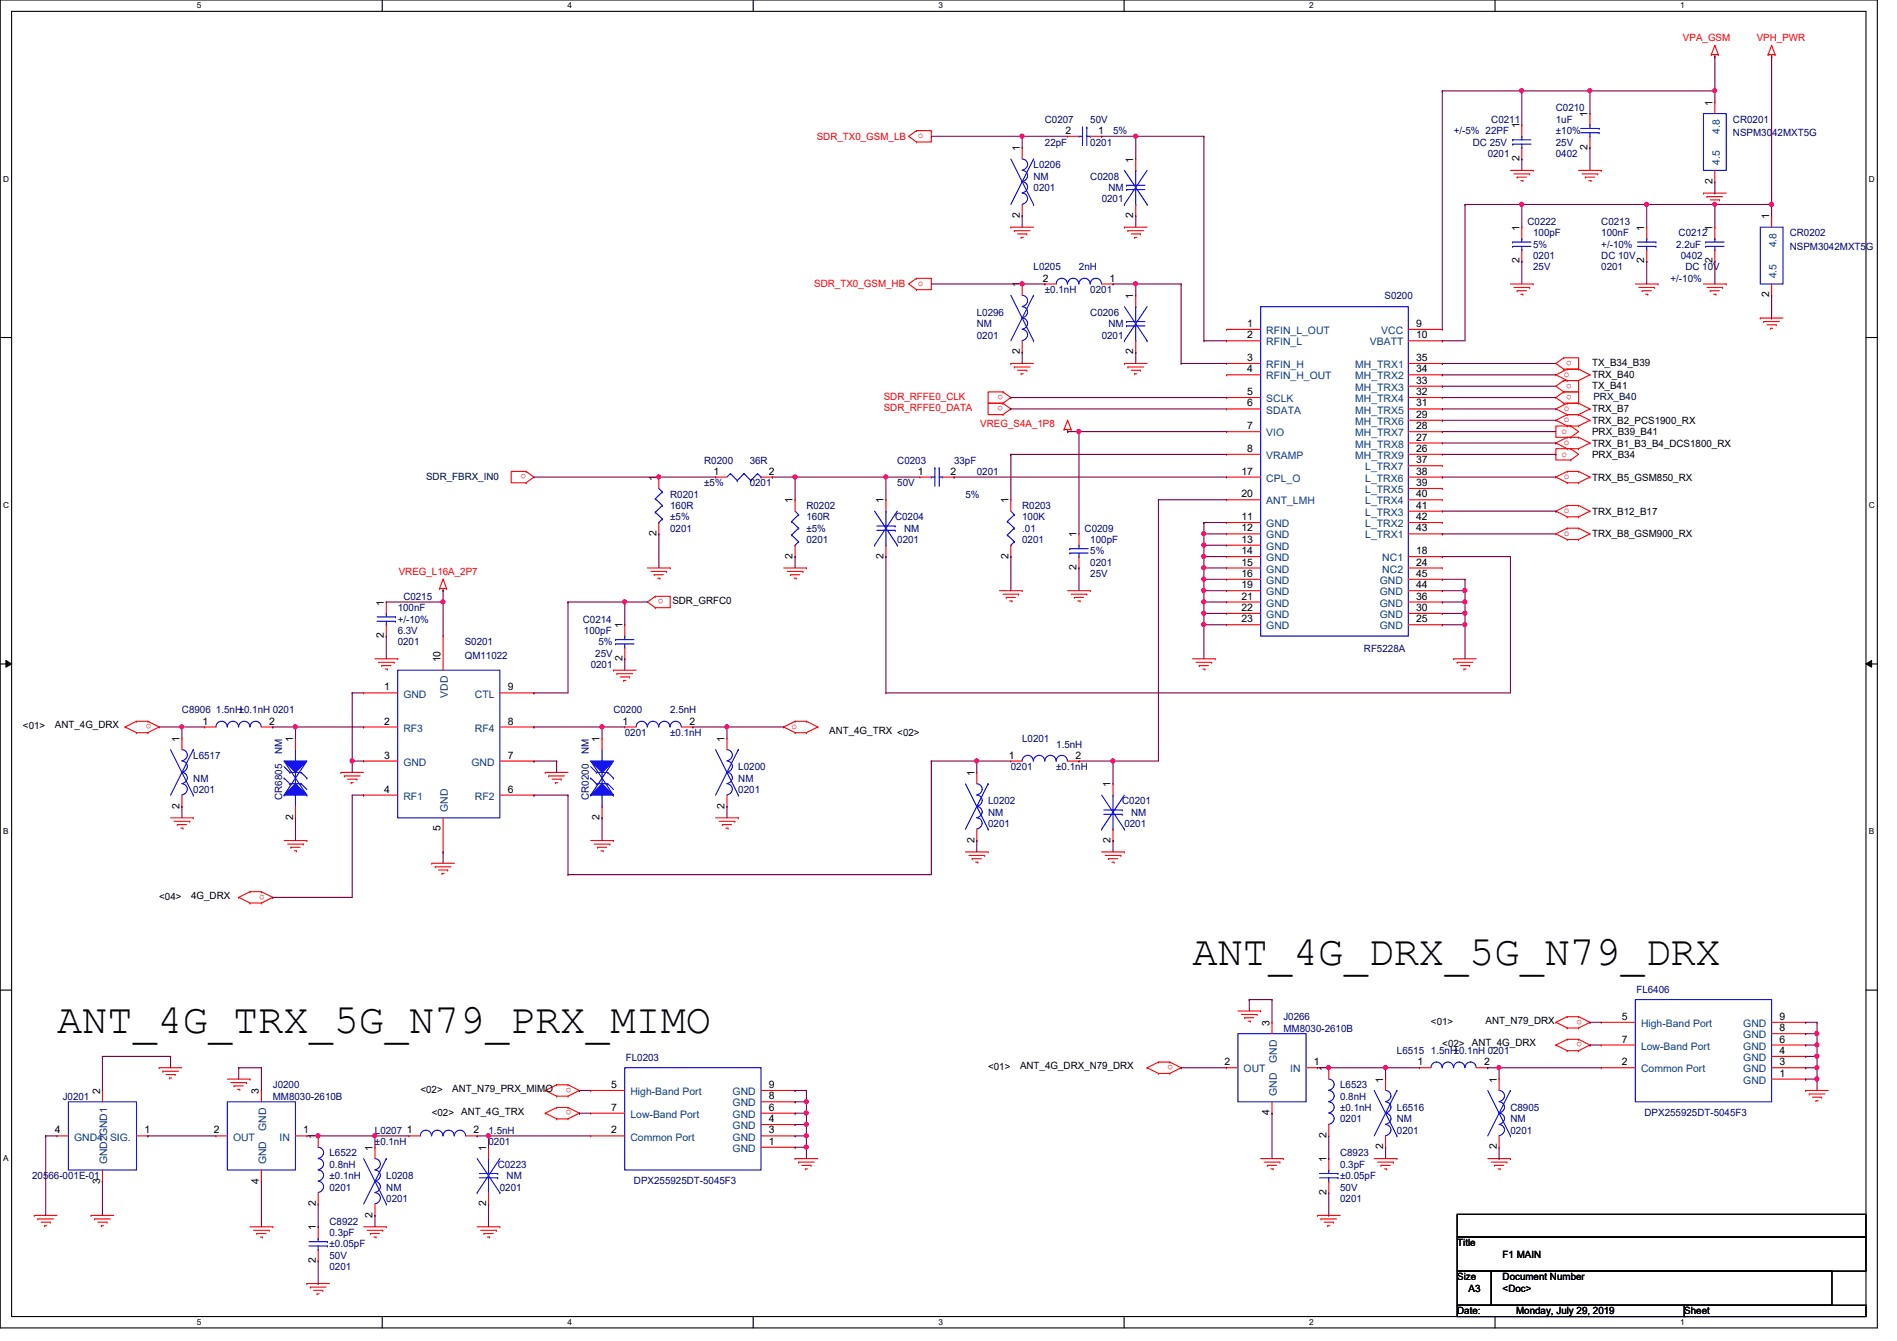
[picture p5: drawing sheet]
<svg xmlns="http://www.w3.org/2000/svg" width="297mm" height="210mm" viewBox="0 0 297 210" stroke-linecap="round" stroke-linejoin="round" font-family="sans-serif">
<defs><g id="words">
<g font-size="6.6">
<text x="186.7" y="151">ANT_4G_DRX_5G_N79_DRX</text>
<text x="8.9" y="161.7">ANT_4G_TRX_5G_N79_PRX_MIMO</text>
</g>
<g font-size="1.6" fill="#f00">
<text x="263.5" y="6.4">VPA_GSM</text>
<text x="275.1" y="6.4">VPH_PWR</text>
<text x="127.9" y="21.9">SDR_TX0_GSM_LB</text>
<text x="143.7" y="21.7">o</text>
<text x="127.5" y="45">SDR_TX0_GSM_HB</text>
<text x="143.7" y="44.8">o</text>
<text x="244.9" y="59">o</text>
<text x="246.1" y="56.5" transform="rotate(180 246.1 56.5)">o</text>
<text x="138.4" y="62.6">SDR_RFFE0_CLK</text>
<text x="138.4" y="64.4">SDR_RFFE0_DATA</text>
<text x="157.1" y="61.8" transform="rotate(180 157.1 61.8)">o</text>
<text x="157.1" y="63.6" transform="rotate(180 157.1 63.6)">o</text>
<text x="244.9" y="64.3">o</text>
<text x="246.1" y="60" transform="rotate(180 246.1 60)">o</text>
<text x="246.1" y="61.8" transform="rotate(180 246.1 61.8)">o</text>
<text x="153.5" y="66.9">VREG_S4A_1P8</text>
<text x="244.5" y="71.5">o</text>
<text x="244.5" y="67.9">o</text>
<text x="244.9" y="66.1">o</text>
<text x="244.9" y="69.7">o</text>
<text x="82.4" y="74.3" transform="rotate(180 82.4 74.3)">o</text>
<text x="244.9" y="75">o</text>
<text x="244.9" y="80.3">o</text>
<text x="244.9" y="83.9">o</text>
<text x="62.4" y="90">VREG_L16A_2P7</text>
<text x="103.9" y="93.8" transform="rotate(180 103.9 93.8)">o</text>
<text x="23.7" y="113.4" transform="rotate(180 23.7 113.4)">o</text>
<text x="123.9" y="114.1">o</text>
<text x="41.5" y="140" transform="rotate(180 41.5 140)">o</text>
<text x="247.7" y="159.6" transform="rotate(180 247.7 159.6)">o</text>
<text x="183.7" y="166.7" transform="rotate(180 183.7 166.7)">o</text>
<text x="247.7" y="163.2" transform="rotate(180 247.7 163.2)">o</text>
<text x="89.5" y="170.3" transform="rotate(180 89.5 170.3)">o</text>
<text x="89.5" y="173.8" transform="rotate(180 89.5 173.8)">o</text>
</g>
<g font-size="1.6" fill="#00007f">
<text x="243.6" y="17.4">C0210</text>
<text x="163.6" y="19.2">C0207</text>
<text x="163.6" y="22.8">22pF</text>
<text x="170.7" y="22.8">0201</text>
<text x="170.7" y="19.2">50V</text>
<text x="174.3" y="21">5%</text>
<text x="227.6" y="21">+/-5% 22PF</text>
<text x="230.6" y="22.8">DC 25V</text>
<text x="233.5" y="19.2">C0211</text>
<text x="243.6" y="19.2">1uF</text>
<text x="243.6" y="22.8">25V</text>
<text x="243.6" y="21">±10%</text>
<text x="271.4" y="19.2">CR0201</text>
<text x="271.4" y="21.3">NSPM3042MXT5G</text>
<text x="161.8" y="26.3">L0206</text>
<text x="161.8" y="28.1">NM</text>
<text x="161.8" y="29.9">0201</text>
<text x="170.7" y="28.1">C0208</text>
<text x="173.6" y="29.9">NM</text>
<text x="233" y="24.6">0201</text>
<text x="243.6" y="24.6">0402</text>
<text x="172.5" y="31.7">0201</text>
<text x="239.2" y="35.2">C0222</text>
<text x="250.7" y="35.2">C0213</text>
<text x="240.1" y="37">100pF</text>
<text x="240.1" y="40.6">0201</text>
<text x="240.1" y="38.8">5%</text>
<text x="250.7" y="37">100nF</text>
<text x="250.7" y="40.6">DC 10V</text>
<text x="250.7" y="38.8">+/-10%</text>
<text x="262.5" y="38.8">2.2uF</text>
<text x="262.8" y="37">C0212</text>
<text x="263.2" y="40.6">0402</text>
<text x="280.2" y="37">CR0202</text>
<text x="280.2" y="39.1">NSPM3042MXT5G</text>
<text x="161.8" y="42.3">L0205</text>
<text x="163.6" y="45.9">±0.1nH</text>
<text x="168.9" y="42.3">2nH</text>
<text x="170.7" y="45.9">0201</text>
<text x="216.8" y="46.8">S0200</text>
<text x="240.1" y="42.3">25V</text>
<text x="250.7" y="42.3">0201</text>
<text x="261.6" y="44.1">+/-10%</text>
<text x="263.9" y="42.3">DC 10V</text>
<text x="152.9" y="49.4">L0296</text>
<text x="152.9" y="51.2">NM</text>
<text x="152.9" y="53">0201</text>
<text x="170.7" y="49.4">C0206</text>
<text x="172.5" y="53">0201</text>
<text x="173.6" y="51.2">NM</text>
<text x="104.9" y="77.9">R0201</text>
<text x="110.3" y="72.6">R0200</text>
<text x="110.3" y="76.1">±5%</text>
<text x="117.4" y="72.6">36R</text>
<text x="117.4" y="76.1">0201</text>
<text x="140.5" y="76.1">50V</text>
<text x="140.5" y="72.6">C0203</text>
<text x="149.4" y="72.6">33pF</text>
<text x="151.2" y="77.9">5%</text>
<text x="152.9" y="74.3">0201</text>
<text x="104.9" y="79.7">160R</text>
<text x="104.9" y="81.4">±5%</text>
<text x="104.9" y="83.2">0201</text>
<text x="126.3" y="79.7">R0202</text>
<text x="126.3" y="81.4">160R</text>
<text x="126.3" y="83.2">±5%</text>
<text x="140.2" y="81.4">C0204</text>
<text x="141.6" y="83.2">NM</text>
<text x="160.1" y="79.7">R0203</text>
<text x="160.1" y="81.4">100K</text>
<text x="160.1" y="83.2">.01</text>
<text x="169.8" y="83.2">C0209</text>
<text x="126.3" y="85">0201</text>
<text x="140.5" y="85">0201</text>
<text x="160.1" y="85">0201</text>
<text x="170.7" y="85">100pF</text>
<text x="170.7" y="88.6">0201</text>
<text x="170.7" y="86.8">5%</text>
<text x="62.3" y="95.7">100nF</text>
<text x="63.2" y="93.9">C0215</text>
<text x="170.7" y="90.3">25V</text>
<text x="62.3" y="101">0201</text>
<text x="62.3" y="99.2">6.3V</text>
<text x="62.3" y="97.5">+/-10%</text>
<text x="72.8" y="101">S0201</text>
<text x="91.3" y="97.5">C0214</text>
<text x="91.4" y="99.2">100pF</text>
<text x="93.7" y="101">5%</text>
<text x="72.8" y="103.1">QM11022</text>
<text x="92.5" y="104.6">0201</text>
<text x="93.2" y="102.8">25V</text>
<text x="213.6" y="102.1">RF5228A</text>
<text x="28.5" y="111.7">C8906 1.5nH±0.1nH 0201</text>
<text x="96.1" y="111.7">C0200</text>
<text x="104.9" y="111.7">2.5nH</text>
<text x="30.3" y="118.8">L6517</text>
<text x="44.2" y="118.1" transform="rotate(-90 44.2 118.1)">NM</text>
<text x="92.2" y="118.1" transform="rotate(-90 92.2 118.1)">NM</text>
<text x="97.8" y="115.2">0201</text>
<text x="104.9" y="115.2">±0.1nH</text>
<text x="160.1" y="116.1">L0201</text>
<text x="165.4" y="117">1.5nH</text>
<text x="30.3" y="122.3">NM</text>
<text x="30.3" y="124.1">0201</text>
<text x="44.2" y="125.2" transform="rotate(-90 44.2 125.2)">CR6805</text>
<text x="92.2" y="125.2" transform="rotate(-90 92.2 125.2)">CR0200</text>
<text x="115.6" y="120.6">L0200</text>
<text x="115.6" y="122.3">NM</text>
<text x="115.6" y="124.1">0201</text>
<text x="154.7" y="125.9">L0202</text>
<text x="158.3" y="120.6">0201</text>
<text x="165.4" y="120.6">±0.1nH</text>
<text x="175.7" y="125.9">C0201</text>
<text x="154.7" y="127.7">NM</text>
<text x="154.7" y="129.5">0201</text>
<text x="176.1" y="129.5">0201</text>
<text x="177.1" y="127.7">NM</text>
<text x="256.2" y="155.4">FL6406</text>
<text x="201" y="159.7">J0266</text>
<text x="201" y="161.5">MM8030-2610B</text>
<text x="98" y="166.1">FL0203</text>
<text x="218.7" y="165">L6515 1.5nH±0.1nH 0201</text>
<text x="9.8" y="172.1">J0201</text>
<text x="42.7" y="170.3">J0200</text>
<text x="42.7" y="172.1">MM8030-2610B</text>
<text x="209.8" y="170.3">L6523</text>
<text x="209.8" y="172.1">0.8nH</text>
<text x="209.8" y="173.9">±0.1nH</text>
<text x="218.7" y="173.9">L6516</text>
<text x="236.5" y="173.9">C8905</text>
<text x="58.7" y="177.5">L0207</text>
<text x="58.7" y="179.2">±0.1nH</text>
<text x="76.5" y="177.5">1.5nH</text>
<text x="76.5" y="179.2">0201</text>
<text x="209.8" y="175.7">0201</text>
<text x="218.7" y="175.7">NM</text>
<text x="218.7" y="177.5">0201</text>
<text x="236.5" y="175.7">NM</text>
<text x="236.5" y="177.5">0201</text>
<text x="257.5" y="174.6">DPX255925DT-5045F3</text>
<text x="5" y="184.6">20566-001E-01</text>
<text x="51.6" y="181">L6522</text>
<text x="51.6" y="182.8">0.8nH</text>
<text x="51.6" y="184.6">±0.1nH</text>
<text x="60.5" y="184.6">L0208</text>
<text x="77.9" y="182.8">C0223</text>
<text x="79.3" y="184.6">NM</text>
<text x="99.3" y="185.3">DPX255925DT-5045F3</text>
<text x="209.8" y="181">C8923</text>
<text x="209.8" y="182.8">0.3pF</text>
<text x="209.8" y="184.6">±0.05pF</text>
<text x="51.6" y="186.4">0201</text>
<text x="51.6" y="191.7">C8922</text>
<text x="60.5" y="186.4">NM</text>
<text x="60.5" y="188.1">0201</text>
<text x="78.3" y="186.4">0201</text>
<text x="209.8" y="188.1">0201</text>
<text x="209.8" y="186.4">50V</text>
<text x="51.6" y="193.5">0.3pF</text>
<text x="51.6" y="197">50V</text>
<text x="51.6" y="195.2">±0.05pF</text>
<text x="51.6" y="198.8">0201</text>
</g>
<g font-size="1.6">
<text x="268.1" y="16.6" transform="rotate(-90 268.1 16.6)">1</text>
<text x="159.7" y="23.7" transform="rotate(-90 159.7 23.7)">1</text>
<text x="166.8" y="21">2</text>
<text x="172" y="21">1</text>
<text x="237.9" y="20.1" transform="rotate(-90 237.9 20.1)">1</text>
<text x="248.6" y="23.5" transform="rotate(-90 248.6 23.5)">2</text>
<text x="248.6" y="18.3" transform="rotate(-90 248.6 18.3)">1</text>
<text x="177.5" y="25.4" transform="rotate(-90 177.5 25.4)">1</text>
<text x="237.9" y="25.2" transform="rotate(-90 237.9 25.2)">2</text>
<text x="268.1" y="28.8" transform="rotate(-90 268.1 28.8)">2</text>
<text x="159.7" y="34.1" transform="rotate(-90 159.7 34.1)">2</text>
<text x="177.5" y="34.1" transform="rotate(-90 177.5 34.1)">2</text>
<text x="277" y="34.3" transform="rotate(-90 277 34.3)">1</text>
<text x="237.9" y="41.2" transform="rotate(-90 237.9 41.2)">2</text>
<text x="237.9" y="36.1" transform="rotate(-90 237.9 36.1)">1</text>
<text x="257.5" y="41.2" transform="rotate(-90 257.5 41.2)">2</text>
<text x="257.5" y="36.1" transform="rotate(-90 257.5 36.1)">1</text>
<text x="268.1" y="41.2" transform="rotate(-90 268.1 41.2)">2</text>
<text x="268.1" y="36.1" transform="rotate(-90 268.1 36.1)">1</text>
<text x="159.7" y="45" transform="rotate(-90 159.7 45)">1</text>
<text x="163.3" y="44.1">2</text>
<text x="173.7" y="44.1">1</text>
<text x="177.5" y="46.8" transform="rotate(-90 177.5 46.8)">1</text>
<text x="277" y="46.6" transform="rotate(-90 277 46.6)">2</text>
<text x="195.3" y="51.2">1</text>
<text x="195.3" y="53">2</text>
<text x="221.7" y="51.2">9</text>
<text x="221.7" y="53">10</text>
<text x="159.7" y="55.5" transform="rotate(-90 159.7 55.5)">2</text>
<text x="177.5" y="55.5" transform="rotate(-90 177.5 55.5)">2</text>
<text x="195.3" y="56.5">3</text>
<text x="195.3" y="58.3">4</text>
<text x="221.7" y="56.5">35</text>
<text x="221.7" y="58.3">34</text>
<text x="249.3" y="57.3">TX_B34_B39</text>
<text x="249.3" y="59.2">TRX_B40</text>
<text x="195.3" y="61.8">5</text>
<text x="195.3" y="63.6">6</text>
<text x="221.7" y="60.1">33</text>
<text x="221.7" y="61.8">32</text>
<text x="221.7" y="63.6">31</text>
<text x="221.7" y="65.4">29</text>
<text x="249.3" y="60.8">TX_B41</text>
<text x="249.3" y="64.6">TRX_B7</text>
<text x="195.3" y="67.2">7</text>
<text x="195.3" y="70.7">8</text>
<text x="221.7" y="67.2">28</text>
<text x="221.7" y="69">27</text>
<text x="221.7" y="70.7">26</text>
<text x="249.3" y="71.7">PRX_B34</text>
<text x="249.3" y="66.3">TRX_B2_PCS1900_RX</text>
<text x="249.3" y="68.1">PRX_B39_B41</text>
<text x="249.3" y="69.9">TRX_B1_B3_B4_DCS1800_RX</text>
<text x="102.8" y="75.2" transform="rotate(-90 102.8 75.2)">1</text>
<text x="111.7" y="74.3">1</text>
<text x="120.4" y="74.3">2</text>
<text x="143.7" y="74.3">1</text>
<text x="148.8" y="74.3">2</text>
<text x="194.4" y="74.3">17</text>
<text x="194.4" y="77.9">20</text>
<text x="221.7" y="77.9">40</text>
<text x="221.7" y="76.1">39</text>
<text x="221.7" y="74.3">38</text>
<text x="221.7" y="72.5">37</text>
<text x="249.3" y="75.2">TRX_B5_GSM850_RX</text>
<text x="102.8" y="83.9" transform="rotate(-90 102.8 83.9)">2</text>
<text x="124.1" y="78.8" transform="rotate(-90 124.1 78.8)">1</text>
<text x="138.3" y="78.8" transform="rotate(-90 138.3 78.8)">1</text>
<text x="157.9" y="78.8" transform="rotate(-90 157.9 78.8)">1</text>
<text x="194.4" y="81.4">11</text>
<text x="194.4" y="83.2">12</text>
<text x="221.7" y="83.2">43</text>
<text x="221.7" y="81.4">42</text>
<text x="221.7" y="79.6">41</text>
<text x="249.3" y="80.6">TRX_B12_B17</text>
<text x="124.1" y="87.5" transform="rotate(-90 124.1 87.5)">2</text>
<text x="138.3" y="87.5" transform="rotate(-90 138.3 87.5)">2</text>
<text x="157.9" y="87.5" transform="rotate(-90 157.9 87.5)">2</text>
<text x="168.6" y="89.2" transform="rotate(-90 168.6 89.2)">2</text>
<text x="168.6" y="84.1" transform="rotate(-90 168.6 84.1)">1</text>
<text x="194.4" y="85">13</text>
<text x="194.4" y="86.7">14</text>
<text x="194.4" y="88.5">15</text>
<text x="221.7" y="86.7">18</text>
<text x="221.7" y="88.5">24</text>
<text x="249.3" y="84.1">TRX_B8_GSM900_RX</text>
<text x="60.1" y="94.8" transform="rotate(-90 60.1 94.8)">1</text>
<text x="105.3" y="94.6">SDR_GRFC0</text>
<text x="194.4" y="90.3">16</text>
<text x="194.4" y="92.1">19</text>
<text x="194.4" y="93.9">21</text>
<text x="194.4" y="95.6">22</text>
<text x="221.7" y="95.6">30</text>
<text x="221.7" y="93.9">36</text>
<text x="221.7" y="92.1">44</text>
<text x="221.7" y="90.3">45</text>
<text x="60.1" y="99.9" transform="rotate(-90 60.1 99.9)">2</text>
<text x="97.4" y="98.3" transform="rotate(-90 97.4 98.3)">1</text>
<text x="194.4" y="97.4">23</text>
<text x="221.7" y="97.4">25</text>
<text x="69" y="103.7" transform="rotate(-90 69 103.7)">10</text>
<text x="97.4" y="103.5" transform="rotate(-90 97.4 103.5)">2</text>
<text x="31.7" y="113.4">1</text>
<text x="42.2" y="113.4">2</text>
<text x="60.2" y="108.1">1</text>
<text x="60.2" y="113.4">2</text>
<text x="79.5" y="113.4">8</text>
<text x="79.5" y="108.1">9</text>
<text x="97.5" y="113.4">1</text>
<text x="107.9" y="113.4">2</text>
<text x="3.6" y="114.2">&lt;01&gt;</text>
<text x="8.6" y="114">ANT_4G_DRX</text>
<text x="28.1" y="116.1" transform="rotate(-90 28.1 116.1)">1</text>
<text x="45.9" y="116.1" transform="rotate(-90 45.9 116.1)">1</text>
<text x="60.2" y="118.7">3</text>
<text x="79.5" y="118.7">7</text>
<text x="93.9" y="116.1" transform="rotate(-90 93.9 116.1)">1</text>
<text x="113.5" y="116.1" transform="rotate(-90 113.5 116.1)">1</text>
<text x="129.8" y="114.9">ANT_4G_TRX &lt;02&gt;</text>
<text x="157.9" y="118.7">1</text>
<text x="168.4" y="118.7">2</text>
<text x="60.2" y="124.1">4</text>
<text x="79.5" y="124.1">6</text>
<text x="152.6" y="121.5" transform="rotate(-90 152.6 121.5)">1</text>
<text x="173.9" y="123.2" transform="rotate(-90 173.9 123.2)">1</text>
<text x="28.1" y="126.6" transform="rotate(-90 28.1 126.6)">2</text>
<text x="45.9" y="128.4" transform="rotate(-90 45.9 128.4)">2</text>
<text x="69" y="130.1" transform="rotate(-90 69 130.1)">5</text>
<text x="93.9" y="128.4" transform="rotate(-90 93.9 128.4)">2</text>
<text x="113.5" y="126.6" transform="rotate(-90 113.5 126.6)">2</text>
<text x="152.6" y="131.9" transform="rotate(-90 152.6 131.9)">2</text>
<text x="173.9" y="131.9" transform="rotate(-90 173.9 131.9)">2</text>
<text x="24.9" y="140.8">&lt;04&gt;</text>
<text x="29.9" y="140.7">4G_DRX</text>
<text x="198.8" y="160.6" transform="rotate(-90 198.8 160.6)">3</text>
<text x="224.1" y="160.4">&lt;01&gt;</text>
<text x="232.6" y="160.2">ANT_N79_DRX</text>
<text x="254" y="159.6">5</text>
<text x="278.6" y="161.4">8</text>
<text x="278.6" y="159.6">9</text>
<text x="154.7" y="167.5">&lt;01&gt;</text>
<text x="159.7" y="167.3">ANT_4G_DRX_N79_DRX</text>
<text x="191.7" y="166.8">2</text>
<text x="205.7" y="166.8">1</text>
<text x="207.7" y="167.7" transform="rotate(-90 207.7 167.7)">1</text>
<text x="222" y="166.8">1</text>
<text x="225.8" y="164">&lt;02&gt;</text>
<text x="230.5" y="163.8">ANT_4G_DRX</text>
<text x="232.4" y="166.8">2</text>
<text x="254" y="163.2">7</text>
<text x="254" y="166.8">2</text>
<text x="278.6" y="166.8">3</text>
<text x="278.6" y="165">4</text>
<text x="278.6" y="163.2">6</text>
<text x="15.7" y="171.2" transform="rotate(-90 15.7 171.2)">2</text>
<text x="40.6" y="171.2" transform="rotate(-90 40.6 171.2)">3</text>
<text x="65.8" y="171.1">&lt;02&gt;</text>
<text x="70.8" y="170.9">ANT_N79_PRX_MIMO</text>
<text x="95.7" y="170.3">5</text>
<text x="95.7" y="173.9">7</text>
<text x="120.4" y="173.9">6</text>
<text x="120.4" y="172.1">8</text>
<text x="120.4" y="170.3">9</text>
<text x="216.6" y="169.5" transform="rotate(-90 216.6 169.5)">1</text>
<text x="234.4" y="169.5" transform="rotate(-90 234.4 169.5)">1</text>
<text x="278.6" y="168.5">1</text>
<text x="8.6" y="177.4">4</text>
<text x="22.6" y="177.4">1</text>
<text x="33.5" y="177.4">2</text>
<text x="47.5" y="177.4">1</text>
<text x="49.4" y="178.4" transform="rotate(-90 49.4 178.4)">1</text>
<text x="63.7" y="177.4">1</text>
<text x="67.6" y="174.6">&lt;02&gt;</text>
<text x="72.2" y="174.5">ANT_4G_TRX</text>
<text x="74.2" y="177.4">2</text>
<text x="95.7" y="177.4">2</text>
<text x="120.4" y="177.4">3</text>
<text x="120.4" y="179.2">1</text>
<text x="120.4" y="175.6">4</text>
<text x="198.8" y="174.6" transform="rotate(-90 198.8 174.6)">4</text>
<text x="207.7" y="178.1" transform="rotate(-90 207.7 178.1)">2</text>
<text x="216.6" y="179.9" transform="rotate(-90 216.6 179.9)">2</text>
<text x="234.4" y="179.9" transform="rotate(-90 234.4 179.9)">2</text>
<text x="15.7" y="185.3" transform="rotate(-90 15.7 185.3)">3</text>
<text x="40.6" y="185.3" transform="rotate(-90 40.6 185.3)">4</text>
<text x="58.3" y="180.1" transform="rotate(-90 58.3 180.1)">1</text>
<text x="76.1" y="180.1" transform="rotate(-90 76.1 180.1)">1</text>
<text x="207.7" y="181.9" transform="rotate(-90 207.7 181.9)">1</text>
<text x="49.4" y="188.8" transform="rotate(-90 49.4 188.8)">2</text>
<text x="58.3" y="190.6" transform="rotate(-90 58.3 190.6)">2</text>
<text x="76.1" y="188.8" transform="rotate(-90 76.1 188.8)">2</text>
<text x="207.7" y="187" transform="rotate(-90 207.7 187)">2</text>
<text x="49.4" y="197.7" transform="rotate(-90 49.4 197.7)">2</text>
<text x="49.4" y="192.6" transform="rotate(-90 49.4 192.6)">1</text>
<text x="228.2" y="195.1">Title</text>
<text x="235.3" y="196.8">F1 MAIN</text>
<text x="228.2" y="200.4">Size</text>
<text x="230" y="202.2">A3</text>
<text x="235.3" y="200.4">Document Number</text>
<text x="235.3" y="202.2">&lt;Doc&gt;</text>
<text x="228.2" y="205.7">Date:</text>
<text x="237.4" y="205.7">Monday, July 29, 2019</text>
<text x="263.7" y="205.7">Sheet</text>
</g>
<g font-size="1.6" fill="#00407f">
<text x="269.3" y="20.9" transform="rotate(-90 269.3 20.9)">4.8</text>
<text x="269.3" y="25.8" transform="rotate(-90 269.3 25.8)">4.5</text>
<text x="278.2" y="38.7" transform="rotate(-90 278.2 38.7)">4.8</text>
<text x="278.2" y="43.6" transform="rotate(-90 278.2 43.6)">4.5</text>
<text x="198.3" y="52.3">RFIN_L_OUT</text>
<text x="216.3" y="52.3">VCC</text>
<text x="198.3" y="54.1">RFIN_L</text>
<text x="198.3" y="57.6">RFIN_H</text>
<text x="198.3" y="59.4">RFIN_H_OUT</text>
<text x="212.2" y="57.6">MH_TRX1</text>
<text x="212.2" y="59.4">MH_TRX2</text>
<text x="214.5" y="54.1">VBATT</text>
<text x="198.3" y="62.9">SCLK</text>
<text x="198.3" y="64.7">SDATA</text>
<text x="212.2" y="61.2">MH_TRX3</text>
<text x="212.2" y="62.9">MH_TRX4</text>
<text x="212.2" y="64.7">MH_TRX5</text>
<text x="198.3" y="68.3">VIO</text>
<text x="198.3" y="71.8">VRAMP</text>
<text x="212.2" y="66.5">MH_TRX6</text>
<text x="212.2" y="68.3">MH_TRX7</text>
<text x="212.2" y="70.1">MH_TRX8</text>
<text x="212.2" y="71.8">MH_TRX9</text>
<text x="198.3" y="75.4">CPL_O</text>
<text x="213.8" y="77.2">L_TRX5</text>
<text x="213.8" y="75.4">L_TRX6</text>
<text x="213.8" y="73.6">L_TRX7</text>
<text x="198.3" y="82.5">GND</text>
<text x="198.3" y="79">ANT_LMH</text>
<text x="213.8" y="82.5">L_TRX2</text>
<text x="213.8" y="80.7">L_TRX3</text>
<text x="213.8" y="79">L_TRX4</text>
<text x="198.3" y="84.3">GND</text>
<text x="198.3" y="86.1">GND</text>
<text x="198.3" y="87.8">GND</text>
<text x="198.3" y="89.6">GND</text>
<text x="213.8" y="84.3">L_TRX1</text>
<text x="216.4" y="87.8">NC1</text>
<text x="216.4" y="89.6">NC2</text>
<text x="198.3" y="91.4">GND</text>
<text x="198.3" y="93.2">GND</text>
<text x="198.3" y="95">GND</text>
<text x="216.1" y="95">GND</text>
<text x="216.1" y="93.2">GND</text>
<text x="216.1" y="91.4">GND</text>
<text x="198.3" y="96.7">GND</text>
<text x="198.3" y="98.5">GND</text>
<text x="216.1" y="98.5">GND</text>
<text x="216.1" y="96.7">GND</text>
<text x="63.2" y="109.2">GND</text>
<text x="70.1" y="109.3" transform="rotate(-90 70.1 109.3)">VDD</text>
<text x="74.4" y="109.2">CTL</text>
<text x="63.2" y="114.5">RF3</text>
<text x="63.2" y="119.8">GND</text>
<text x="73.8" y="119.8">GND</text>
<text x="74.4" y="114.5">RF4</text>
<text x="63.2" y="125.2">RF1</text>
<text x="74.4" y="125.2">RF2</text>
<text x="70.1" y="127.1" transform="rotate(-90 70.1 127.1)">GND</text>
<text x="257" y="160.7">High-Band Port</text>
<text x="273" y="160.7">GND</text>
<text x="194.7" y="167.9">OUT</text>
<text x="199.9" y="166.3" transform="rotate(-90 199.9 166.3)">GND</text>
<text x="202" y="167.9">IN</text>
<text x="257" y="164.3">Low-Band Port</text>
<text x="257" y="167.9">Common Port</text>
<text x="273" y="167.9">GND</text>
<text x="273" y="166.1">GND</text>
<text x="273" y="164.3">GND</text>
<text x="273" y="162.5">GND</text>
<text x="98.7" y="171.4">High-Band Port</text>
<text x="114.7" y="173.2">GND</text>
<text x="114.7" y="171.4">GND</text>
<text x="199.9" y="171.6" transform="rotate(-90 199.9 171.6)">GND</text>
<text x="273" y="169.6">GND</text>
<text x="11.6" y="178.5">GND4 SIG.</text>
<text x="36.5" y="178.5">OUT</text>
<text x="41.7" y="177" transform="rotate(-90 41.7 177)">GND</text>
<text x="43.8" y="178.5">IN</text>
<text x="98.7" y="175">Low-Band Port</text>
<text x="98.7" y="178.5">Common Port</text>
<text x="114.7" y="178.5">GND</text>
<text x="114.7" y="176.7">GND</text>
<text x="114.7" y="175">GND</text>
<text x="16.8" y="182.2" transform="rotate(-90 16.8 182.2)">GND2GND1</text>
<text x="41.7" y="182.2" transform="rotate(-90 41.7 182.2)">GND</text>
<text x="114.7" y="180.3">GND</text>
</g>
<g font-size="1.6" fill="#000040">
<text x="249.5" y="62.6">PRX_B40</text>
<text x="66.7" y="75.1">SDR_FBRX_IN0</text>
</g>
<g font-size="1.3">
<text x="30.8" y="1.3">5</text>
<text x="88.9" y="1.3">4</text>
<text x="146.9" y="1.3">3</text>
<text x="205" y="1.3">2</text>
<text x="263.1" y="1.3">1</text>
<text x=".5" y="28.4">D</text>
<text x="292.6" y="28.4">D</text>
<text x=".5" y="79.5">C</text>
<text x="292.6" y="79.5">C</text>
<text x=".5" y="130.6">B</text>
<text x="292.6" y="130.6">B</text>
<text x=".5" y="181.7">A</text>
<text x="30.8" y="207.4">5</text>
<text x="88.9" y="207.4">4</text>
<text x="146.9" y="207.4">3</text>
<text x="205" y="207.4">2</text>
<text x="263.1" y="207.4">1</text>
</g>
</g></defs>
<path d="M0 0h294v207.9h-294zM1.8 1.8h290.4v204.3h-290.4z" fill="none" stroke="#000" stroke-width=".17"/>
<g fill="#fff">
<path d="M30.8 .2h.7v1.4h-.7z"/>
<path d="M30.8 206.2h.7v1.4h-.7z"/>
</g>
<path d="M59.9 0v1.8M59.9 206.1v1.8" fill="none" stroke="#000" stroke-width=".17"/>
<g fill="#fff">
<path d="M88.9 .2h.6v1.4h-.6z"/>
<path d="M88.9 206.2h.6v1.4h-.6z"/>
</g>
<path d="M117.9 0v1.8M117.9 206.1v1.8" fill="none" stroke="#000" stroke-width=".17"/>
<g fill="#fff">
<path d="M146.9 .2h.7v1.4h-.7z"/>
<path d="M146.9 206.2h.7v1.4h-.7z"/>
</g>
<path d="M176 0v1.8M176 206.1v1.8" fill="none" stroke="#000" stroke-width=".17"/>
<g fill="#fff">
<path d="M205 .2h.7v1.4h-.7z"/>
<path d="M205 206.2h.7v1.4h-.7z"/>
</g>
<path d="M234.1 0v1.8M234.1 206.1v1.8" fill="none" stroke="#000" stroke-width=".17"/>
<g fill="#fff">
<path d="M263.1 .2h.7v1.4h-.7z"/>
<path d="M263.1 206.2h.7v1.4h-.7z"/>
<path d="M.5 27.3h.9v1.4h-.9z"/>
<path d="M292.6 27.3h.9v1.4h-.9z"/>
<path d="M.5 78.4h.9v1.4h-.9z"/>
<path d="M292.6 78.4h.9v1.4h-.9z"/>
</g>
<path d="M0 52.8h1.8M292.2 52.8h1.8" fill="none" stroke="#000" stroke-width=".17"/>
<g fill="#fff">
<path d="M.5 129.5h.8v1.4h-.8z"/>
<path d="M292.6 129.5h.9v1.4h-.9z"/>
</g>
<path d="M0 103.9h1.8M292.2 103.9h1.8" fill="none" stroke="#000" stroke-width=".17"/>
<path d="M.9 103.4l.9 .5-.9 .5zM292.2 103.9l.9-.5v1z" fill="#000"/>
<path d="M.9 103.4l.9 .5-.9 .5zM292.2 103.9l.9-.5v1z" fill="none" stroke="#000" stroke-width=".16"/>
<path d="M.5 180.5h.8v1.4h-.8z" fill="#fff"/>
<path d="M0 155h1.8M292.2 155h1.8M228.2 190.1h64v3.5h-64zM228.2 193.6h64v5.4h-64zM228.2 199h5.3v5.3h-5.3zM233.5 199h53.3v5.3h-53.3zM228.2 204.3h35.5v1.8h-35.5zM263.7 204.3h28.5v1.8h-28.5z" fill="none" stroke="#000" stroke-width=".17"/>
<g fill="none" stroke="#f00" stroke-width=".17">
<path d="M268 8.6h.1M268 8.6h1.1M268.5 8.9h.1M268.5 7.1h.1M268.5 8.6v.3M268.5 7.1l-.5 1.5M268.5 7.1l.6 1.5M269.1 8.6h.1M276.9 8.6h.1M276.9 8.6h1.1M277.4 8.9h.1M277.4 7.1h.1"/>
<path d="M277.4 8.6v.3M277.4 7.1l.6 1.5M277.4 7.1l-.5 1.5M278 8.6h.1M143.5 20.4h.1M143.5 22.2h.1M143.5 20.4h2.3v1.8h-2.3M143.5 20.4l-1.2 .9 1.2 .9M158.3 35.6h.1M158.3 35.6h3.5M158.8 36.1h.1M158.8 36.1h2.5"/>
<path d="M159.3 36.6h1.5M159.9 37.2h.1M159.9 37.2h.3M160.8 36.6h.1M176.1 35.6h.1M176.1 35.6h3.5M176.6 36.1h.1M176.6 36.1h2.5M177.1 36.6h1.5M177.7 37.2h.1M177.7 37.2h.3M178.6 36.6h.1"/>
<path d="M236.5 26.7h3.6M237.1 27.2h2.4M237.6 27.7h.1M237.6 27.7h1.4M238.1 28.3h.4M238.3 35.6h.1M238.3 35.6v1.7M238.3 39.1v1.8M238.5 28.3h.1M239.5 27.2h.1M240.1 26.7h.1M247.2 26.7h3.5"/>
<path d="M247.7 27.2h2.5M248.2 27.7h.1M248.2 27.7h1.5M248.8 28.3h.3M249.1 28.3h.1M250.2 27.2h.1M250.7 26.7h.1M266.7 30.2h.1M266.7 30.2h3.6M267.3 30.8h.1M267.3 30.8h2.4M267.8 31.3h1.4"/>
<path d="M268.3 31.8h.1M268.3 31.8h.4M269.2 31.3h.1M143.5 43.6h.1M143.5 45.3h.1M143.5 43.6h2.3v1.7h-2.3M143.5 43.6l-1.2 .8 1.2 .9M158.3 56.9h.1M158.3 56.9h3.5M158.8 57.4h.1M158.8 57.4h2.5M159.3 58h1.5"/>
<path d="M159.9 58.5h.1M159.9 58.5h.3M160.8 58h.1M176.1 56.9h.1M176.1 56.9h3.5M176.6 57.4h.1M176.6 57.4h2.5M177.1 58h1.5M177.7 58.5h.1M177.7 58.5h.3M178.6 58h.1M236.5 44.4h3.6"/>
<path d="M237.1 45h2.4M237.6 45.5h.1M237.6 45.5h1.4M238.1 46.1h.4M238.3 40.9h.1M238.5 46.1h.1M239.5 45h.1M240.1 44.4h.1M243.6 58.7h.1M243.6 58.7l1.8 .9M244.9 57.8h.1M244.9 56h.1"/>
<path d="M244.9 56h2.3v1.8h-2.3M244.9 59.6h.1M244.9 59.6h2.3v1.7h-2.3M244.9 56l-1.3 .9 1.3 .9M244.9 59.6l-1.3 .9 1.3 .8M245.4 57.8h.1M245.4 59.6h.1M245.4 57.8l-1.8 .9M245.4 57.8h1.8M245.4 59.6h1.8M247.2 57.8h.1M247.2 59.6h.1"/>
<path d="M247.2 57.8l1.8 .9M249 58.7h.1M249 58.7l-1.8 .9M256.1 44.4h3.5M256.6 45h2.5M257.1 45.5h.1M257.1 45.5h1.5M257.7 46.1h.3M258 46.1h.1M259.1 45h.1M259.6 44.4h.1M266.7 44.4h3.6"/>
<path d="M267.3 45h2.4M267.8 45.5h.1M267.8 45.5h1.4M268.3 46.1h.4M268.7 46.1h.1M269.7 45h.1M270.3 44.4h.1M275.6 49.8h.1M275.6 49.8h3.6M276.2 50.3h.1M276.2 50.3h2.4M276.7 50.8h1.4"/>
<path d="M277.2 51.4h.1M277.2 51.4h.4M278.1 50.8h.1M82.4 75.6h.1M82.4 73.8h.1M82.4 73.8h-2.4v1.8h2.4M82.4 73.8l1.2 .9-1.2 .9M157.1 63.1h.1M157.1 61.3h.1M157.1 61.3h-2.4v1.8h2.4M157.1 64.9h.1M157.1 63.1h-2.4v1.8h2.4"/>
<path d="M157.1 61.3l1.2 .9-1.2 .9M157.1 63.1l1.2 .9-1.2 .9M166.6 67.2h.1M166.6 67.2h1.1M167.2 67.6h.1M167.2 65.8h.1M167.2 67.2v.4M167.2 65.8l.5 1.4M167.2 65.8l-.6 1.4M167.7 67.2h.1M243.6 64h.1M243.6 65.8h.1"/>
<path d="M243.6 69.3h.1M243.6 74.7h.1M243.6 64l1.8 .9M243.6 65.8l1.8 .9M243.6 69.3l1.8 .9M243.6 74.7l1.8 .9M244.9 61.3h.1M244.9 63.1h.1M244.9 61.3h2.3v1.8h-2.3M244.9 61.3l-1.3 .9 1.3 .9M245.4 63.1h.1M245.4 64.9h.1"/>
<path d="M245.4 66.7h.1M245.4 68.5h.1M245.4 70.2h.1M245.4 73.8h.1M245.4 75.6h.1M245.4 79.1h.1M245.4 63.1l-1.8 .9M245.4 63.1h1.8M245.4 64.9h1.8M245.4 64.9l-1.8 .9M245.4 66.7h1.8M245.4 68.5l-1.8 .8"/>
<path d="M245.4 68.5h1.8M245.4 70.2h1.8M245.4 73.8l-1.8 .9M245.4 73.8h1.8M245.4 75.6h1.8M245.4 79.1l-1.8 .9M245.4 79.1h1.8M246 70.2h.1M246 72h.1M246 70.2h-2.4v1.8h2.4M246 66.7h.1M246 68.5h.1"/>
<path d="M246 66.7h-2.4v1.8h2.4M246 70.2l1.2 .9-1.2 .9M246 66.7l1.2 .9-1.2 .9M247.2 63.1h.1M247.2 64.9h.1M247.2 66.7h.1M247.2 68.5h.1M247.2 70.2h.1M247.2 73.8h.1M247.2 75.6h.1M247.2 79.1h.1M247.2 63.1l1.8 .9"/>
<path d="M247.2 64.9l1.8 .9M247.2 68.5l1.8 .8M247.2 73.8l1.8 .9M247.2 79.1l1.8 .9M249 64h.1M249 65.8h.1M249 69.3h.1M249 74.7h.1M249 64l-1.8 .9M249 65.8l-1.8 .9M249 69.3l-1.8 .9M249 74.7l-1.8 .9"/>
<path d="M68.8 92.1h.1M68.8 92.1h1.1M69.4 92.5h.1M69.4 90.7h.1M69.4 92.1v.4M69.4 90.7l.5 1.4M69.4 90.7l-.6 1.4M69.9 92.1h.1M101.4 88.9h3.5M101.9 89.5h2.5M102.4 90h.1M102.4 90h1.5"/>
<path d="M102.6 95.1h.1M102.6 93.3h.1M102.6 93.3h2.3v1.8h-2.3M102.6 93.3l-1.2 .9 1.2 .9M103 90.5h.3M103.3 90.5h.1M104.4 89.5h.1M104.9 88.9h.1M122.7 88.9h3.6M123.3 89.5h2.4M123.8 90h.1M123.8 90h1.4"/>
<path d="M124.3 90.5h.4M124.7 90.5h.1M125.7 89.5h.1M126.3 88.9h.1M156.5 92.5h3.6M157.1 93h2.4M157.6 93.5h.1M157.6 93.5h1.4M158.1 94.1h.4M158.5 94.1h.1M159.5 93h.1M160.1 92.5h.1"/>
<path d="M167.2 92.5h3.5M167.7 93h2.5M168.2 93.5h.1M168.2 93.5h1.5M168.8 94.1h.3M169.1 94.1h.1M170.2 93h.1M170.7 92.5h.1M243.6 80h.1M243.6 83.6h.1M243.6 80l1.8 .9M243.6 83.6l1.8 .9"/>
<path d="M245.4 80.9h.1M245.4 82.7h.1M245.4 84.5h.1M245.4 80.9h1.8M245.4 82.7l-1.8 .9M245.4 82.7h1.8M245.4 84.5h1.8M247.2 80.9h.1M247.2 82.7h.1M247.2 84.5h.1M247.2 82.7l1.8 .9M249 80h.1"/>
<path d="M249 83.6h.1M249 80l-1.8 .9M249 83.6l-1.8 .9M19.6 113.8h.1M19.6 113.8l1.8 .9M21.4 114.7h.1M21.4 112.9h.1M21.4 114.7h1.8M21.4 112.9l-1.8 .9M21.4 112.9h1.8M23.2 114.7h.1M23.2 112.9h.1"/>
<path d="M23.2 112.9l1.7 .9M24.9 113.8h.1M24.9 113.8l-1.7 .9M58.7 103.1h3.6M59.3 103.7h2.4M59.8 104.2h.1M59.8 104.2h1.4M60.3 104.7h.4M60.7 104.7h.1M61.7 103.7h.1M62.3 103.1h.1M96.1 104.9h.1"/>
<path d="M96.1 104.9h3.5M96.6 105.5h.1M96.6 105.5h2.5M97.1 106h1.4M97.7 106.5h.1M97.7 106.5h.3M98.5 106h.1M122.7 113.8h.1M122.7 113.8l1.8 .9M124.5 112.9h.1M124.5 114.7h.1M124.5 114.7h1.8"/>
<path d="M124.5 112.9h1.8M124.5 112.9l-1.8 .9M126.3 112.9h.1M126.3 114.7h.1M126.3 112.9l1.8 .9M128.1 113.8h.1M128.1 113.8l-1.8 .9M186.7 103.1h3.6M187.3 103.7h2.4M187.8 104.2h.1M187.8 104.2h1.4M188.3 104.7h.4"/>
<path d="M188.7 104.7h.1M189.7 103.7h.1M190.3 103.1h.1M227.6 103.1h.1M227.6 103.1h3.6M228.2 103.7h.1M228.2 103.7h2.4M228.7 104.2h1.4M229.2 104.7h.1M229.2 104.7h.4M230.1 104.2h.1M26.7 128h3.6"/>
<path d="M27.3 128.6h2.4M27.8 129.1h.1M27.8 129.1h1.4M28.3 129.6h.4M28.7 129.6h.1M29.7 128.6h.1M30.3 128h.1M39.2 139.6h.1M39.2 139.6l-1.8 .9M39.2 139.6h1.7M40.9 139.6h.1M40.9 139.6l1.8 .9"/>
<path d="M44.5 131.6h3.5M45 132.1h2.5M45.5 132.6h.1M45.5 132.6h1.5M46.1 133.2h.3M46.4 133.2h.1M47.5 132.1h.1M48 131.6h.1M53.4 120.9h.1M53.4 120.9h3.5M53.9 121.5h.1M53.9 121.5h2.5"/>
<path d="M54.4 122h1.5M55 122.5h.1M55 122.5h.3M55.9 122h.1M67.6 135.1h.1M67.6 135.1h3.6M68.2 135.7h.1M68.2 135.7h2.4M68.7 136.2h1.4M69.2 136.7h.1M69.2 136.7h.4M70.1 136.2h.1"/>
<path d="M85.4 120.9h.1M85.4 120.9h3.5M85.9 121.5h.1M85.9 121.5h2.5M86.4 122h1.5M87 122.5h.1M87 122.5h.3M87.9 122h.1M92.5 131.6h3.6M93 132.1h2.5M93.6 132.6h.1M93.6 132.6h1.4"/>
<path d="M94.1 133.2h.3M94.4 133.2h.1M95.5 132.1h.1M96.1 131.6h.1M112.1 128h3.5M112.6 128.6h2.5M113.1 129.1h.1M113.1 129.1h1.5M113.7 129.6h.3M114 129.6h.1M115.1 128.6h.1M115.6 128h.1"/>
<path d="M151.2 133.3h3.5M151.7 133.9h2.5M152.2 134.4h.1M152.2 134.4h1.5M152.8 135h.3M153.1 135h.1M154.2 133.9h.1M154.7 133.3h.1M172.5 133.3h3.6M173.1 133.9h2.4M173.6 134.4h.1M173.6 134.4h1.4"/>
<path d="M174.1 135h.4M174.5 135h.1M175.5 133.9h.1M176.1 133.3h.1M37.4 140.5h.1M37.4 140.5l1.8 .9M39.2 141.4h.1M39.2 141.4h1.7M40.9 141.4h.1M42.7 140.5h.1M42.7 140.5l-1.8 .9M193.8 158.2h3.6"/>
<path d="M194.4 158.8h2.4M194.9 159.3h.1M194.9 159.3h1.4M195.4 159.9h.4M195.8 159.9h.1M196.8 158.8h.1M197.4 158.2h.1M245.4 159.1h.1M245.4 159.1l-1.8 .9M245.4 159.1h1.8M247.2 159.1h.1M247.2 159.1l1.8 .9"/>
<path d="M24.9 167.1h.1M24.9 167.1h3.6M25.5 167.7h.1M25.5 167.7h2.4M26 168.2h1.4M26.5 168.7h.1M26.5 168.7h.4M27.4 168.2h.1M35.6 168.9h3.6M36.1 169.5h2.5M36.7 170h.1M36.7 170h1.4"/>
<path d="M37.2 170.5h.3M37.5 170.5h.1M38.6 169.5h.1M39.2 168.9h.1M85.4 170.7h.1M85.4 174.2h.1M85.4 170.7l1.8 .9M85.4 174.2l1.8 .9M87.2 171.6h.1M87.2 169.8h.1M87.2 175.1h.1M87.2 173.4h.1"/>
<path d="M87.2 171.6h1.7M87.2 169.8l-1.8 .9M87.2 169.8h1.7M87.2 175.1h1.7M87.2 173.4l-1.8 .8M87.2 173.4h1.7M88.9 171.6h.1M88.9 169.8h.1M88.9 175.1h.1M88.9 173.4h.1M88.9 169.8l1.8 .9M88.9 173.4l1.8 .8"/>
<path d="M90.7 170.7h.1M90.7 174.2h.1M90.7 170.7l-1.8 .9M90.7 174.2l-1.8 .9M179.6 167.1h.1M179.6 167.1l1.8 .9M181.4 168h.1M181.4 166.2h.1M181.4 168h1.8M181.4 166.2l-1.8 .9M181.4 166.2h1.8M183.2 168h.1"/>
<path d="M183.2 166.2h.1M183.2 166.2l1.8 .9M185 167.1h.1M185 167.1l-1.8 .9M243.6 160h.1M243.6 163.6h.1M243.6 160l1.8 .9M243.6 163.6l1.8 .9M245.4 160.9h.1M245.4 164.5h.1M245.4 162.7h.1M245.4 160.9h1.8"/>
<path d="M245.4 164.5h1.8M245.4 162.7l-1.8 .9M245.4 162.7h1.8M247.2 160.9h.1M247.2 164.5h.1M247.2 162.7h.1M247.2 162.7l1.8 .9M249 160h.1M249 163.6h.1M249 160l-1.8 .9M249 163.6l-1.8 .9M250.7 160h.1"/>
<path d="M250.7 163.6h.1M250.7 167.1h.1M250.7 167.1h5.4M250.7 160h5.4M250.7 163.6h5.4M277.4 168.9h5.3M277.4 167.1h5.3M277.4 160h5.3M277.4 165.4h5.3M277.4 163.6h5.3M277.4 161.8h5.3M282.7 170.7h.1"/>
<path d="M282.7 167.1h.1M282.7 168.9h.1M282.7 165.4h.1M282.7 163.6h.1M282.7 161.8h.1M282.7 160h.1M282.7 170.7h3.6M283.3 171.2h.1M283.3 171.2h2.4M283.8 171.7h1.4M284.3 172.3h.1M284.3 172.3h.4"/>
<path d="M285.2 171.7h.1M5.4 190.2h.1M5.4 190.2h3.5M5.9 190.8h.1M5.9 190.8h2.5M6.4 191.3h1.5M7 191.9h.1M7 191.9h.3M7.9 191.3h.1M14.3 190.2h.1M14.3 190.2h3.5M14.8 190.8h.1"/>
<path d="M14.8 190.8h2.5M15.3 191.3h1.5M15.9 191.9h.1M15.9 191.9h.3M16.8 191.3h.1M39.2 192h3.5M39.7 192.6h2.5M40.2 193.1h.1M40.2 193.1h1.5M40.8 193.6h.3M41.1 193.6h.1M42.2 192.6h.1"/>
<path d="M42.7 192h.1M56.9 192h3.6M57.5 192.6h2.4M58 193.1h.1M58 193.1h1.4M58.5 193.6h.4M58.9 193.6h.1M59.9 192.6h.1M60.5 192h.1M74.7 192h3.6M75.3 192.6h2.4M75.8 193.1h.1"/>
<path d="M75.8 193.1h1.4M76.3 193.6h.4M76.7 193.6h.1M77.7 192.6h.1M78.3 192h.1M124.5 181.4h.1M124.5 181.4h3.6M125 181.9h.1M125 181.9h2.5M125.6 182.4h1.4M126.1 183h.1M126.1 183h.3"/>
<path d="M127 182.4h.1M197.4 181.4h3.6M197.9 181.9h2.5M198.5 182.4h.1M198.5 182.4h1.4M199 183h.3M199.3 183h.1M200.4 181.9h.1M201 181.4h.1M206.3 190.2h.1M206.3 190.2h3.5M206.8 190.8h.1"/>
<path d="M206.8 190.8h2.5M207.3 191.3h1.5M207.9 191.9h.1M207.9 191.9h.3M208.8 191.3h.1M215.2 181.4h3.5M215.7 181.9h2.5M216.2 182.4h.1M216.2 182.4h1.5M216.8 183h.3M217.1 183h.1M218.2 181.9h.1"/>
<path d="M218.7 181.4h.1M233 181.4h3.5M233.5 181.9h2.5M234 182.4h.1M234 182.4h1.5M234.6 183h.3M234.9 183h.1M236 181.9h.1M236.5 181.4h.1M48 200.9h.1M48 200.9h3.6M48.6 201.5h.1"/>
<path d="M48.6 201.5h2.5M49.1 202h1.4M49.7 202.5h.1M49.7 202.5h.3M50.5 202h.1"/>
</g>
<path d="M236.9 37.9h.1M236.9 38.6h.1M236.9 37.9h2.8M236.9 38.6h2.8M238.3 37.3h.1M238.3 39.1h.1M238.3 37.3v.6M238.3 38.6v.5M256.1 156.5h21.3v16h-21.3z" fill="none" stroke="#00f" stroke-width=".17"/>
<path d="M92.5 119.1h3.6l-1.8 1.8z" fill="#00f"/>
<path d="M92.5 119.1h3.6l-1.8 1.8zM94.3 119.1h.1M94.3 117.3v1.8M92.5 120l.9 .9M93.4 120.9h.1M93.4 120.9h1.8M94.3 122.7h.1M94.3 120.9v1.8M95.2 120.9h.1M95.2 120.9l.9 .9M96.1 121.8h.1" fill="none" stroke="#00f" stroke-width=".17"/>
<path d="M92.5 124.5l1.8-1.8 1.8 1.8z" fill="#00f"/>
<g fill="none" stroke="#00f" stroke-width=".17">
<path d="M266.7 17.8h3.6v8.9h-3.6zM102.6 78.1h.1M102.6 78.1l1.1 1M103.2 76.5l.5 .5M103.7 77h.1M103.7 79.1h.1M103.7 77l-1.1 1.1M103.7 79.1l-1.1 1.1M102.6 80.2h.1M102.6 80.2l1.1 1M103.2 81.8h.1M103.7 81.2h.1"/>
<path d="M103.7 81.2l-.5 .6M167.5 85.9h.1M167.5 86.6h.1M167.5 85.9h2.9M167.5 86.6h2.9M168.9 85.3h.1M168.9 87.1h.1M168.9 85.3v.6M168.9 86.6v.5M33.8 113.8a.87 .87 0 0 1 .9-.9 .87 .87 0 0 1 .9 .9M35.6 113.8a.87 .87 0 0 1 .9-.9 .87 .87 0 0 1 .8 .9M37.4 113.8a.87 .87 0 0 1 .8-.9 .87 .87 0 0 1 .9 .9"/>
<path d="M39.2 113.8a.87 .87 0 0 1 .8-.9 .87 .87 0 0 1 .9 .9M92.5 119.1l3.6 5.4M96.1 119.1l-3.6 5.4M112.1 117.3l3.5 7.2M113.8 117.3a.87 .87 0 0 1 .9 .9 .87 .87 0 0 1-.9 .9M113.8 119.1a.87 .87 0 0 1 .9 .9 .87 .87 0 0 1-.9 .9M115.6 117.3h.1M115.6 117.3l-3.5 7.2M92.5 124.5l1.8-1.8 1.8 1.8zM92.5 121.8h.1M92.5 124.5h.1M92.5 121.8l.9 .9"/>
<path d="M93.4 122.7h.1M93.4 122.7h1.8M94.3 126.2h.1M94.3 124.5v1.7M95.2 122.7h.1M95.2 122.7l.9 .9M96.1 124.5h.1M113.8 120.9a.87 .87 0 0 1 .9 .9 .87 .87 0 0 1-.9 .8M113.8 122.7a.87 .87 0 0 1 .9 .8 .87 .87 0 0 1-.9 .9M115.6 124.5h.1M172.5 129.8h.1M172.5 124.5l3.6 5.3"/>
<path d="M172.8 126.8h2.9M172.8 127.5h2.9M174.3 124.5h.1M174.3 129.8h.1M174.3 124.5v2.3M174.3 127.5v2.3M175.7 126.8h.1M175.7 127.5h.1M176.1 129.8h.1M176.1 124.5l-3.6 5.3M193.8 161.8h10.7v10.7h-10.7zM56.9 181.4l3.6 7.1"/>
<path d="M58.7 181.4a.87 .87 0 0 1 .9 .8 .87 .87 0 0 1-.9 .9M58.7 183.1a.87 .87 0 0 1 .9 .9 .87 .87 0 0 1-.9 .9M58.7 184.9a.87 .87 0 0 1 .9 .9 .87 .87 0 0 1-.9 .8M58.7 186.7a.87 .87 0 0 1 .9 .9 .87 .87 0 0 1-.9 .8M60.5 181.4h.1M60.5 188.5h.1M60.5 181.4l-3.6 7.1M74.7 186.7h.1M74.7 181.4l3.6 5.3M75.1 183.7h2.8M75.1 184.4h2.8M76.5 181.4h.1"/>
<path d="M76.5 186.7h.1M76.5 181.4v2.3M76.5 184.4v2.3M77.9 183.7h.1M77.9 184.4h.1M78.3 186.7h.1M78.3 181.4l-3.6 5.3"/>
</g>
<g fill="none" stroke="#f00" stroke-width=".17">
<path d="M268.5 16h.1M268.5 16v1.8M268.5 28.4h.1M268.5 26.7v1.7M103.2 74.7h.1M103.2 74.7v1.8M103.2 83.6h.1M103.2 81.8v1.8M168.9 83.6h.1M168.9 88.9h.1M168.9 83.6v1.7M168.9 87.1v1.8"/>
<path d="M32 113.8h.1M32 113.8h1.8M40.9 113.8h1.8M42.7 113.8h.1M94.3 115.6h.1M94.3 115.6v1.7M113.8 115.6h.1M113.8 115.6v1.7M94.3 128h.1M94.3 126.2v1.8M113.8 126.2h.1M113.8 124.5v1.7"/>
<path d="M174.3 122.7h.1M174.3 131.6h.1M174.3 122.7v1.8M174.3 129.8v1.8M58.7 179.6h.1M58.7 179.6v1.8M76.5 179.6h.1M76.5 179.6v1.8M192.1 167.1h.1M192.1 167.1h1.7M199.2 160h.1M199.2 174.2h.1"/>
<path d="M199.2 160v1.8M199.2 172.5v1.7M204.5 167.1h1.8M206.3 167.1h.1M58.7 190.2h.1M58.7 188.5v1.7M76.5 188.5h.1M76.5 186.7v1.8"/>
</g>
<path d="M44.5 119.1h3.5l-1.7 1.8z" fill="#00f"/>
<path d="M44.5 119.1h3.5l-1.7 1.8zM46.3 119.1h.1M46.3 117.3v1.8M44.5 120l.9 .9M45.4 120.9h.1M45.4 120.9h1.8M46.3 122.7h.1M46.3 120.9v1.8M47.2 120.9h.1M47.2 120.9l.8 .9M48 121.8h.1" fill="none" stroke="#00f" stroke-width=".17"/>
<path d="M46.3 122.7l1.7 1.8h-3.5z" fill="#00f"/>
<g fill="none" stroke="#00f" stroke-width=".17">
<path d="M169.5 19.9h.1M169.5 19.9v2.9M170.2 19.9h.1M170.2 19.9v2.9M249 19.6h.1M249 19.6v.5M158.3 24.9l3.5 7.1M160.1 24.9a.87 .87 0 0 1 .8 .9 .87 .87 0 0 1-.8 .8M160.1 26.7a.87 .87 0 0 1 .8 .8 .87 .87 0 0 1-.8 .9M160.1 28.4a.87 .87 0 0 1 .8 .9 .87 .87 0 0 1-.8 .9M160.1 30.2a.87 .87 0 0 1 .8 .9 .87 .87 0 0 1-.8 .9M161.8 24.9h.1"/>
<path d="M161.8 32h.1M161.8 24.9l-3.5 7.1M168.9 21.3h.1M168.9 21.3h.6M170.2 21.3h.5M170.7 21.3h.1M176.1 32h.1M176.1 26.7l3.5 5.3M176.4 29h.1M176.4 29.7h.1M176.4 29h2.9M176.4 29.7h2.9"/>
<path d="M177.8 26.7h.1M177.8 32h.1M177.8 26.7v2.3M177.8 29.7v2.3M179.6 32h.1M179.6 26.7l-3.5 5.3M236.9 21.9h.1M236.9 22.6h.1M236.9 21.9h2.8M236.9 22.6h2.8M238.3 21.3h.1M238.3 23.1h.1"/>
<path d="M238.3 21.3v.6M238.3 22.6v.5M247.5 20.1h2.9M247.5 20.8h2.9M249 21.3h.1M249 20.8v.5M250.4 20.1h.1M250.4 20.8h.1M256.4 37.9h2.9M256.4 38.6h2.9M257.8 37.3h.1M257.8 39.1h.1"/>
<path d="M257.8 37.3v.6M257.8 38.6v.5M259.3 37.9h.1M259.3 38.6h.1M267.1 37.9h.1M267.1 38.6h.1M267.1 37.9h2.9M267.1 38.6h2.9M268.5 37.3h.1M268.5 39.1h.1M268.5 37.3v.6M268.5 38.6v.5"/>
<path d="M275.6 35.6h3.6v8.8h-3.6zM158.3 46.2l3.5 7.1M160.1 46.2a.87 .87 0 0 1 .8 .9 .87 .87 0 0 1-.8 .9M160.1 48a.87 .87 0 0 1 .8 .9 .87 .87 0 0 1-.8 .8M160.1 49.8a.87 .87 0 0 1 .8 .9 .87 .87 0 0 1-.8 .8M160.1 51.6a.87 .87 0 0 1 .8 .8 .87 .87 0 0 1-.8 .9M161.8 46.2h.1M161.8 53.3h.1M161.8 46.2l-3.5 7.1M165.4 44.4a.87 .87 0 0 1 .9-.8 .87 .87 0 0 1 .8 .8M167.2 44.4a.87 .87 0 0 1 .8-.8 .87 .87 0 0 1 .9 .8M168.9 44.4a.87 .87 0 0 1 .9-.8 .87 .87 0 0 1 .9 .8"/>
<path d="M170.7 44.4a.87 .87 0 0 1 .9-.8 .87 .87 0 0 1 .9 .8M176.1 53.3h.1M176.1 48l3.5 5.3M176.4 50.3h.1M176.4 51h.1M176.4 50.3h2.9M176.4 51h2.9M177.8 48h.1M177.8 53.3h.1M177.8 48v2.3M177.8 51v2.3M179.6 53.3h.1"/>
<path d="M179.6 48l-3.5 5.3M197.4 48h23.1v51.6h-23.1zM114.4 74.1h.1M114.4 74.1l-.6 .6M114.4 74.1l1 1.1M115.4 75.2h.1M116.5 74.1h.1M116.5 74.1l-1.1 1.1M116.5 74.1l1.1 1.1M117.6 75.2h.1M118.6 74.1h.1M118.6 74.1l-1 1.1"/>
<path d="M118.6 74.1l.6 .6M119.2 74.7h.1M145.8 74.7h.1M145.8 74.7h.6M146.4 73.2h.1M146.4 73.2v2.9M147.1 73.2h.1M147.1 73.2v2.9M147.1 74.7h.5M147.6 74.7h.1M59.1 96.6h2.8M59.1 97.2h2.8"/>
<path d="M60.5 96h.1M60.5 97.8h.1M60.5 96v.6M60.5 97.2v.6M61.9 96.6h.1M61.9 97.2h.1M97.8 99.6h.1M97.8 99.6v.5M123.9 81.6h.1M123.9 83.7h.1M123.9 81.6l1.1 1.1M123.9 83.7l1.1 1.1"/>
<path d="M124.5 85.3h.1M124.5 80l.5 .6M125 80.6h.1M125 82.7h.1M125 84.8h.1M125 80.6l-1.1 1M125 82.7l-1.1 1M125 84.8l-.5 .5M136.9 85.3h.1M136.9 80l3.6 5.3M137.3 82.3h2.9M137.3 83h2.9"/>
<path d="M138.7 80h.1M138.7 85.3h.1M138.7 80v2.3M138.7 83v2.3M140.2 82.3h.1M140.2 83h.1M140.5 85.3h.1M140.5 80l-3.6 5.3M157.7 81.6h.1M157.7 83.7h.1M157.7 81.6l1.1 1.1M157.7 83.7l1.1 1.1"/>
<path d="M158.3 85.3h.1M158.3 80l.5 .6M158.8 80.6h.1M158.8 82.7h.1M158.8 84.8h.1M158.8 80.6l-1.1 1M158.8 82.7l-1.1 1M158.8 84.8l-.5 .5M26.7 117.3l3.6 7.2M28.5 117.3a.87 .87 0 0 1 .8 .9 .87 .87 0 0 1-.8 .9M28.5 119.1a.87 .87 0 0 1 .8 .9 .87 .87 0 0 1-.8 .9M30.3 117.3h.1"/>
<path d="M30.3 117.3l-3.6 7.2M44.5 119.1l3.5 5.4M48 119.1l-3.5 5.4M62.3 104.9h16v23.1h-16zM96.4 100.1h.1M96.4 100.8h.1M96.4 100.1h2.9M96.4 100.8h2.9M97.8 101.3h.1M97.8 100.8v.5M99.6 113.8a.87 .87 0 0 1 .9-.9 .87 .87 0 0 1 .8 .9M101.4 113.8a.87 .87 0 0 1 .9-.9 .87 .87 0 0 1 .8 .9"/>
<path d="M103.2 113.8a.87 .87 0 0 1 .8-.9 .87 .87 0 0 1 .9 .9M104.9 113.8a.87 .87 0 0 1 .9-.9 .87 .87 0 0 1 .9 .9M160.1 119.1a.87 .87 0 0 1 .8-.9 .87 .87 0 0 1 .9 .9M161.8 119.1a.87 .87 0 0 1 .9-.9 .87 .87 0 0 1 .9 .9M163.6 119.1a.87 .87 0 0 1 .9-.9 .87 .87 0 0 1 .9 .9M165.4 119.1a.87 .87 0 0 1 .9-.9 .87 .87 0 0 1 .8 .9M28.5 120.9a.87 .87 0 0 1 .8 .9 .87 .87 0 0 1-.8 .8M28.5 122.7a.87 .87 0 0 1 .8 .8 .87 .87 0 0 1-.8 .9M30.3 124.5h.1M44.5 121.8h.1M44.5 124.5h.1M44.5 121.8l.9 .9"/>
<path d="M45.4 122.7h.1M45.4 122.7h1.8M46.3 122.7l1.7 1.8h-3.5zM46.3 126.2h.1M46.3 124.5v1.7M47.2 122.7h.1M47.2 122.7l.8 .9M48 124.5h.1M151.2 122.7l3.5 7.1M152.9 122.7a.87 .87 0 0 1 .9 .8 .87 .87 0 0 1-.9 .9M152.9 124.5a.87 .87 0 0 1 .9 .8 .87 .87 0 0 1-.9 .9M152.9 126.2a.87 .87 0 0 1 .9 .9 .87 .87 0 0 1-.9 .9"/>
<path d="M152.9 128a.87 .87 0 0 1 .9 .9 .87 .87 0 0 1-.9 .9M154.7 122.7h.1M154.7 129.8h.1M154.7 122.7l-3.5 7.1M10.7 172.5h10.7v10.6h-10.7zM35.6 172.5h10.7v10.6h-10.7zM49.8 179.6a.87 .87 0 0 1 .9 .8 .87 .87 0 0 1-.9 .9M65.8 177.8a.87 .87 0 0 1 .9-.9 .87 .87 0 0 1 .9 .9M67.6 177.8a.87 .87 0 0 1 .9-.9 .87 .87 0 0 1 .8 .9M69.4 177.8a.87 .87 0 0 1 .8-.9 .87 .87 0 0 1 .9 .9M71.2 177.8a.87 .87 0 0 1 .8-.9 .87 .87 0 0 1 .9 .9M97.8 167.1h21.4v16h-21.4z"/>
<path d="M208.1 168.9a.87 .87 0 0 1 .8 .9 .87 .87 0 0 1-.8 .8M208.1 170.7a.87 .87 0 0 1 .8 .9 .87 .87 0 0 1-.8 .8M208.1 172.5a.87 .87 0 0 1 .8 .8 .87 .87 0 0 1-.8 .9M208.1 174.2a.87 .87 0 0 1 .8 .9 .87 .87 0 0 1-.8 .9M215.2 170.7l3.5 7.1M217 170.7a.87 .87 0 0 1 .8 .9 .87 .87 0 0 1-.8 .8M217 172.5a.87 .87 0 0 1 .8 .8 .87 .87 0 0 1-.8 .9M217 174.2a.87 .87 0 0 1 .8 .9 .87 .87 0 0 1-.8 .9M217 176a.87 .87 0 0 1 .8 .9 .87 .87 0 0 1-.8 .9M218.7 170.7h.1M218.7 177.8h.1M218.7 170.7l-3.5 7.1"/>
<path d="M224.1 167.1a.87 .87 0 0 1 .8-.9 .87 .87 0 0 1 .9 .9M225.8 167.1a.87 .87 0 0 1 .9-.9 .87 .87 0 0 1 .9 .9M227.6 167.1a.87 .87 0 0 1 .9-.9 .87 .87 0 0 1 .9 .9M229.4 167.1a.87 .87 0 0 1 .9-.9 .87 .87 0 0 1 .8 .9M233 170.7l3.5 7.1M234.7 170.7a.87 .87 0 0 1 .9 .9 .87 .87 0 0 1-.9 .8M234.7 172.5a.87 .87 0 0 1 .9 .8 .87 .87 0 0 1-.9 .9M234.7 174.2a.87 .87 0 0 1 .9 .9 .87 .87 0 0 1-.9 .9M234.7 176a.87 .87 0 0 1 .9 .9 .87 .87 0 0 1-.9 .9M236.5 170.7h.1M236.5 177.8h.1M236.5 170.7l-3.5 7.1"/>
<path d="M48.4 194.4h2.9M48.4 195h2.9M49.8 181.4a.87 .87 0 0 1 .9 .8 .87 .87 0 0 1-.9 .9M49.8 183.1a.87 .87 0 0 1 .9 .9 .87 .87 0 0 1-.9 .9M49.8 184.9a.87 .87 0 0 1 .9 .9 .87 .87 0 0 1-.9 .8M49.8 193.8h.1M49.8 195.6h.1M49.8 193.8v.6M49.8 195v.6M51.3 194.4h.1M51.3 195h.1M206.6 183.7h2.9"/>
<path d="M206.6 184.4h2.9M208.1 183.1h.1M208.1 184.9h.1M208.1 183.1v.6M208.1 184.4v.5M209.5 183.7h.1M209.5 184.4h.1"/>
</g>
<g fill="none" stroke="#f00" stroke-width=".17">
<path d="M238.3 19.6h.1M238.3 19.6v1.7M249 17.8h.1M249 17.8v1.8M160.1 23.1h.1M160.1 33.8h.1M160.1 23.1v1.8M160.1 32v1.8M167.2 21.3h.1M167.2 21.3h1.7M170.7 21.3h1.8M172.5 21.3h.1"/>
<path d="M177.8 24.9h.1M177.8 33.8h.1M177.8 24.9v1.8M177.8 32v1.8M238.3 24.9h.1M238.3 23.1v1.8M249 23.1h.1M249 21.3v1.8M257.8 35.6h.1M257.8 35.6v1.7M257.8 39.1v1.8M268.5 35.6h.1"/>
<path d="M268.5 35.6v1.7M268.5 39.1v1.8M277.4 33.8h.1M277.4 33.8v1.8M160.1 44.4h.1M160.1 55.1h.1M160.1 44.4v1.8M160.1 53.3v1.8M163.6 44.4h.1M163.6 44.4h1.8M172.5 44.4h1.8M174.3 44.4h.1"/>
<path d="M177.8 46.2h.1M177.8 55.1h.1M177.8 46.2v1.8M177.8 53.3v1.8M192.1 51.6h.1M192.1 53.3h.1M192.1 56.9h.1M192.1 58.7h.1M192.1 51.6h5.3M192.1 53.3h5.3M192.1 56.9h5.3M192.1 58.7h5.3"/>
<path d="M220.5 51.6h5.3M220.5 53.3h5.3M220.5 56.9h5.3M220.5 58.7h5.3M225.8 51.6h.1M225.8 53.3h.1M225.8 56.9h.1M225.8 58.7h.1M257.8 40.9h.1M268.5 40.9h.1M277.4 46.2h.1M277.4 44.4v1.8"/>
<path d="M112.1 74.7h.1M112.1 74.7h1.7M119.2 74.7h1.7M120.9 74.7h.1M124.5 78.2h.1M124.5 78.2v1.8M138.7 78.2h.1M138.7 78.2v1.8M144.1 74.7h.1M144.1 74.7h1.7M147.6 74.7h1.8M149.4 74.7h.1"/>
<path d="M158.3 78.2h.1M158.3 78.2v1.8M192.1 62.2h.1M192.1 64h.1M192.1 67.6h.1M192.1 71.1h.1M192.1 74.7h.1M192.1 78.2h.1M192.1 62.2h5.3M192.1 64h5.3M192.1 67.6h5.3M192.1 71.1h5.3"/>
<path d="M192.1 74.7h5.3M192.1 78.2h5.3M220.5 62.2h5.3M220.5 64h5.3M220.5 67.6h5.3M220.5 71.1h5.3M220.5 74.7h5.3M220.5 78.2h5.3M220.5 60.5h5.3M220.5 65.8h5.3M220.5 69.3h5.3M220.5 76.5h5.3"/>
<path d="M220.5 72.9h5.3M225.8 60.5h.1M225.8 62.2h.1M225.8 64h.1M225.8 65.8h.1M225.8 67.6h.1M225.8 69.3h.1M225.8 71.1h.1M225.8 78.2h.1M225.8 76.5h.1M225.8 74.7h.1M225.8 72.9h.1"/>
<path d="M60.5 94.2h.1M60.5 99.6h.1M60.5 94.2v1.8M60.5 97.8v1.8M69.4 99.6h.1M69.4 99.6v5.3M97.8 97.8h.1M97.8 97.8v1.8M124.5 87.1h.1M124.5 85.3v1.8M138.7 87.1h.1M138.7 85.3v1.8"/>
<path d="M158.3 87.1h.1M158.3 85.3v1.8M192.1 81.8h.1M192.1 83.6h.1M192.1 85.3h.1M192.1 87.1h.1M192.1 88.9h.1M192.1 90.7h.1M192.1 92.5h.1M192.1 94.2h.1M192.1 96h.1M192.1 97.8h.1"/>
<path d="M192.1 81.8h5.3M192.1 83.6h5.3M192.1 85.3h5.3M192.1 87.1h5.3M192.1 88.9h5.3M192.1 90.7h5.3M192.1 92.5h5.3M192.1 94.2h5.3M192.1 96h5.3M192.1 97.8h5.3M220.5 81.8h5.3M220.5 83.6h5.3"/>
<path d="M220.5 87.1h5.3M220.5 88.9h5.3M220.5 90.7h5.3M220.5 92.5h5.3M220.5 94.2h5.3M220.5 96h5.3M220.5 97.8h5.3M220.5 80h5.3M225.8 87.1h.1M225.8 97.8h.1M225.8 88.9h.1M225.8 96h.1"/>
<path d="M225.8 94.2h.1M225.8 83.6h.1M225.8 81.8h.1M225.8 80h.1M225.8 92.5h.1M225.8 90.7h.1M28.5 115.6h.1M28.5 115.6v1.7M46.3 115.6h.1M46.3 115.6v1.7M56.9 108.5h.1M56.9 113.8h.1"/>
<path d="M56.9 119.1h.1M56.9 119.1h5.4M56.9 108.5h5.4M56.9 113.8h5.4M78.3 119.1h5.3M78.3 108.5h5.3M78.3 113.8h5.3M83.6 119.1h.1M83.6 113.8h.1M83.6 108.5h.1M97.8 103.1h.1M97.8 113.8h.1"/>
<path d="M97.8 113.8h1.8M97.8 101.3v1.8M106.7 113.8h1.8M108.5 113.8h.1M158.3 119.1h.1M158.3 119.1h1.8M167.2 119.1h1.7M168.9 119.1h.1M28.5 126.2h.1M28.5 124.5v1.7M46.3 128h.1M46.3 126.2v1.8"/>
<path d="M56.9 124.5h.1M56.9 124.5h5.4M69.4 133.3h.1M69.4 128v5.3M78.3 124.5h5.3M83.6 124.5h.1M152.9 120.9h.1M152.9 131.6h.1M152.9 120.9v1.8M152.9 129.8v1.8M8.9 177.8h.1M8.9 177.8h1.8"/>
<path d="M16 170.7h.1M16 170.7v1.8M21.4 177.8h1.8M23.2 177.8h.1M33.8 177.8h.1M33.8 177.8h1.8M40.9 170.7h.1M40.9 170.7v1.8M46.3 177.8h1.7M48 177.8h.1M49.8 177.8h.1M49.8 177.8v1.8"/>
<path d="M64 177.8h.1M64 177.8h1.8M72.9 177.8h1.8M74.7 177.8h.1M92.5 170.7h.1M92.5 174.2h.1M92.5 177.8h.1M92.5 177.8h5.3M92.5 170.7h5.3M92.5 174.2h5.3M119.2 177.8h5.3M119.2 170.7h5.3"/>
<path d="M119.2 179.6h5.3M119.2 176h5.3M119.2 174.2h5.3M119.2 172.5h5.3M124.5 177.8h.1M124.5 179.6h.1M124.5 176h.1M124.5 174.2h.1M124.5 172.5h.1M124.5 170.7h.1M208.1 167.1h.1M208.1 177.8h.1"/>
<path d="M208.1 167.1v1.8M208.1 176v1.8M217 168.9h.1M217 179.6h.1M217 168.9v1.8M217 177.8v1.8M222.3 167.1h.1M222.3 167.1h1.8M231.2 167.1h1.8M233 167.1h.1M234.7 168.9h.1M234.7 179.6h.1"/>
<path d="M234.7 168.9v1.8M234.7 177.8v1.8M16 184.9h.1M16 183.1v1.8M40.9 184.9h.1M40.9 183.1v1.8M49.8 188.5h.1M49.8 192h.1M49.8 197.4h.1M49.8 186.7v1.8M49.8 192v1.8M49.8 195.6v1.8"/>
<path d="M208.1 181.4h.1M208.1 186.7h.1M208.1 181.4v1.7M208.1 184.9v1.8"/>
</g>
<path d="M168.9 67.6h.1M168.9 67.6v16M168.9 67.6h23.2" fill="none" stroke="#7f0040" stroke-width=".17"/>
<circle cx="168.9" cy="67.5" r=".32" fill="#f0f"/>
<circle cx="168.9" cy="67.5" r=".32" fill="none" stroke="#f0f" stroke-width=".17"/>
<g fill="none" stroke="#7f0040" stroke-width=".17">
<path d="M185 44.4h.1M185 56.9h.1M185 44.4v12.5M185 56.9h7.1M124.5 74.7h.1M124.5 74.7h19.6M138.7 74.7h.1M138.7 74.7v3.5M149.4 74.7h.1M149.4 74.7h42.7M158.3 71.1h.1M158.3 62.2h.1"/>
<path d="M158.3 64h.1M158.3 71.1h33.8M158.3 71.1v7.1M158.3 62.2h33.8M158.3 64h33.8M167.2 67.6h.1M167.2 67.6h1.7M158.3 87.1h.1M158.3 87.1v5.4M168.9 88.9h.1M168.9 88.9v3.6"/>
</g>
<circle cx="138.7" cy="74.6" r=".32" fill="#f0f"/>
<circle cx="138.7" cy="74.6" r=".32" fill="none" stroke="#f0f" stroke-width=".17"/>
<circle cx="124.5" cy="74.6" r=".32" fill="#f0f"/>
<circle cx="124.5" cy="74.6" r=".32" fill="none" stroke="#f0f" stroke-width=".17"/>
<g fill="none" stroke="#7f0040" stroke-width=".17">
<path d="M145.8 21.3h.1M145.8 21.3h21.4M160.1 21.3h.1M160.1 33.8h.1M160.1 21.3v1.8M160.1 33.8v1.8M172.5 21.3h.1M172.5 21.3h5.3M177.8 21.3h.1M177.8 21.3v3.6M138.7 87.1h.1M138.7 87.1v21.4"/>
<path d="M225.8 87.1h.1M225.8 87.1h10.7M236.5 87.1h.1M236.5 87.1v21.4h-97.8M138.7 108.5h.1"/>
</g>
<circle cx="160" cy="21.3" r=".32" fill="#f0f"/>
<circle cx="160" cy="21.3" r=".32" fill="none" stroke="#f0f" stroke-width=".17"/>
<path d="M177.8 33.8h.1M177.8 21.3h.1M177.8 33.8v1.8M177.8 21.3h10.7" fill="none" stroke="#7f0040" stroke-width=".17"/>
<circle cx="177.8" cy="21.3" r=".32" fill="#f0f"/>
<circle cx="177.8" cy="21.3" r=".32" fill="none" stroke="#f0f" stroke-width=".17"/>
<path d="M277.4 8.9h.1M277.4 8.9v23.1M188.5 21.3h.1M188.5 21.3v32M238.3 24.9h.1M238.3 24.9v1.8M188.5 53.3h.1M188.5 53.3h3.6" fill="none" stroke="#7f0040" stroke-width=".17"/>
<circle cx="277.4" cy="32" r=".32" fill="#f0f"/>
<circle cx="277.4" cy="32" r=".32" fill="none" stroke="#f0f" stroke-width=".17"/>
<g fill="none" stroke="#7f0040" stroke-width=".17">
<path d="M225.8 14.2h.1M225.8 14.2h12.5M225.8 14.2v37.4M249 14.2h.1M249 14.2h19.5M249 14.2v3.6M268.5 8.9h.1M268.5 14.2h.1M268.5 8.9v7.1M249 23.1h.1M249 23.1v3.6M257.8 32h.1"/>
<path d="M257.8 32v3.6M257.8 40.9h.1M257.8 40.9v3.5"/>
</g>
<circle cx="268.5" cy="14.2" r=".32" fill="#f0f"/>
<circle cx="268.5" cy="14.2" r=".32" fill="none" stroke="#f0f" stroke-width=".17"/>
<circle cx="248.9" cy="14.2" r=".32" fill="#f0f"/>
<circle cx="248.9" cy="14.2" r=".32" fill="none" stroke="#f0f" stroke-width=".17"/>
<path d="M229.4 32h.1M229.4 32v21.3M229.4 32h8.9M257.8 32h.1M257.8 32h10.7M268.5 32h.1M268.5 32v3.6" fill="none" stroke="#7f0040" stroke-width=".17"/>
<circle cx="268.5" cy="32" r=".32" fill="#f0f"/>
<circle cx="268.5" cy="32" r=".32" fill="none" stroke="#f0f" stroke-width=".17"/>
<circle cx="257.8" cy="32" r=".32" fill="#f0f"/>
<circle cx="257.8" cy="32" r=".32" fill="none" stroke="#f0f" stroke-width=".17"/>
<path d="M268.5 40.9h.1M268.5 40.9v3.5M103.2 74.7h.1M103.2 74.7h8.9M124.5 74.7h.1M124.5 74.7v3.5M103.2 83.6h.1M103.2 83.6v5.3M124.5 87.1h.1M124.5 87.1v1.8" fill="none" stroke="#7f0040" stroke-width=".17"/>
<circle cx="103.1" cy="74.6" r=".32" fill="#f0f"/>
<circle cx="103.1" cy="74.6" r=".32" fill="none" stroke="#f0f" stroke-width=".17"/>
<path d="M83.6 74.7h.1M83.6 74.7h19.6M120.9 74.7h.1M120.9 74.7h3.6M188.5 97.8h.1M188.5 97.8v5.3" fill="none" stroke="#7f0040" stroke-width=".17"/>
<circle cx="188.5" cy="97.8" r=".32" fill="#f0f"/>
<circle cx="188.5" cy="97.8" r=".32" fill="none" stroke="#f0f" stroke-width=".17"/>
<path d="M188.5 97.8h.1M188.5 96h.1M188.5 97.8h3.6M188.5 96v1.8M188.5 96h3.6" fill="none" stroke="#7f0040" stroke-width=".17"/>
<circle cx="188.5" cy="96" r=".32" fill="#f0f"/>
<circle cx="188.5" cy="96" r=".32" fill="none" stroke="#f0f" stroke-width=".17"/>
<path d="M188.5 94.2h.1M188.5 92.5h.1M188.5 94.2h3.6M188.5 92.5v3.5M188.5 92.5h3.6" fill="none" stroke="#7f0040" stroke-width=".17"/>
<circle cx="188.5" cy="94.2" r=".32" fill="#f0f"/>
<circle cx="188.5" cy="94.2" r=".32" fill="none" stroke="#f0f" stroke-width=".17"/>
<circle cx="188.5" cy="92.4" r=".32" fill="#f0f"/>
<circle cx="188.5" cy="92.4" r=".32" fill="none" stroke="#f0f" stroke-width=".17"/>
<path d="M188.5 90.7h.1M188.5 88.9h.1M188.5 90.7h3.6M188.5 88.9h3.6M188.5 88.9v1.8" fill="none" stroke="#7f0040" stroke-width=".17"/>
<circle cx="188.5" cy="90.7" r=".32" fill="#f0f"/>
<circle cx="188.5" cy="90.7" r=".32" fill="none" stroke="#f0f" stroke-width=".17"/>
<circle cx="188.5" cy="88.9" r=".32" fill="#f0f"/>
<circle cx="188.5" cy="88.9" r=".32" fill="none" stroke="#f0f" stroke-width=".17"/>
<path d="M188.5 87.1h.1M188.5 87.1h3.6" fill="none" stroke="#7f0040" stroke-width=".17"/>
<circle cx="188.5" cy="87.1" r=".32" fill="#f0f"/>
<circle cx="188.5" cy="87.1" r=".32" fill="none" stroke="#f0f" stroke-width=".17"/>
<path d="M188.5 87.1h.1M188.5 85.3h.1M188.5 83.6h.1M188.5 83.6v1.7M188.5 87.1v1.8M188.5 85.3h3.6M188.5 83.6h3.6" fill="none" stroke="#7f0040" stroke-width=".17"/>
<circle cx="188.5" cy="85.3" r=".32" fill="#f0f"/>
<circle cx="188.5" cy="85.3" r=".32" fill="none" stroke="#f0f" stroke-width=".17"/>
<circle cx="188.5" cy="83.5" r=".32" fill="#f0f"/>
<circle cx="188.5" cy="83.5" r=".32" fill="none" stroke="#f0f" stroke-width=".17"/>
<path d="M188.5 81.8h.1M188.5 90.7h.1M188.5 85.3h.1M188.5 81.8h3.6M188.5 81.8v1.8M188.5 85.3v1.8M188.5 90.7v1.8M225.8 97.8h.1M225.8 97.8h3.6M229.4 97.8h.1M229.4 96h.1M229.4 96v7.1" fill="none" stroke="#7f0040" stroke-width=".17"/>
<circle cx="229.4" cy="97.8" r=".32" fill="#f0f"/>
<circle cx="229.4" cy="97.8" r=".32" fill="none" stroke="#f0f" stroke-width=".17"/>
<circle cx="229.4" cy="96" r=".32" fill="#f0f"/>
<circle cx="229.4" cy="96" r=".32" fill="none" stroke="#f0f" stroke-width=".17"/>
<path d="M225.8 96h.1M225.8 94.2h.1M225.8 94.2h3.6M229.4 94.2h.1M229.4 92.5h.1M229.4 92.5v3.5h-3.6" fill="none" stroke="#7f0040" stroke-width=".17"/>
<circle cx="229.4" cy="94.2" r=".32" fill="#f0f"/>
<circle cx="229.4" cy="94.2" r=".32" fill="none" stroke="#f0f" stroke-width=".17"/>
<circle cx="229.4" cy="92.4" r=".32" fill="#f0f"/>
<circle cx="229.4" cy="92.4" r=".32" fill="none" stroke="#f0f" stroke-width=".17"/>
<path d="M177.8 44.4h.1M177.8 44.4h7.2M177.8 44.4v1.8M181.4 78.2h.1M181.4 78.2h10.7M225.8 92.5h.1M225.8 90.7h.1M225.8 90.7h3.6M229.4 90.7h.1M229.4 90.7v1.8h-3.6" fill="none" stroke="#7f0040" stroke-width=".17"/>
<circle cx="177.8" cy="44.4" r=".32" fill="#f0f"/>
<circle cx="177.8" cy="44.4" r=".32" fill="none" stroke="#f0f" stroke-width=".17"/>
<path d="M145.8 44.4h14.3M160.1 44.4h.1M177.8 55.1h.1M177.8 55.1v1.8" fill="none" stroke="#7f0040" stroke-width=".17"/>
<circle cx="160" cy="44.4" r=".32" fill="#f0f"/>
<circle cx="160" cy="44.4" r=".32" fill="none" stroke="#f0f" stroke-width=".17"/>
<path d="M238.3 14.2h.1M238.3 14.2v5.4M225.8 53.3h.1M225.8 53.3h3.6" fill="none" stroke="#7f0040" stroke-width=".17"/>
<circle cx="238.3" cy="14.2" r=".32" fill="#f0f"/>
<circle cx="238.3" cy="14.2" r=".32" fill="none" stroke="#f0f" stroke-width=".17"/>
<g fill="none" stroke="#7f0040" stroke-width=".17">
<path d="M238.3 14.2h.1M238.3 14.2h10.7M268.5 32h.1M268.5 32h8.9M277.4 32h.1M277.4 32v1.8M181.4 78.2h.1M181.4 78.2v40.9h-7.1M152.9 119.1h.1M152.9 119.1h5.4M152.9 119.1v1.8M174.3 119.1h.1"/>
<path d="M174.3 119.1v3.6M152.9 131.6h.1M152.9 131.6v1.7M40.9 184.9h.1M40.9 184.9v7.1"/>
</g>
<circle cx="174.3" cy="119.1" r=".32" fill="#f0f"/>
<circle cx="174.3" cy="119.1" r=".32" fill="none" stroke="#f0f" stroke-width=".17"/>
<path d="M83.6 113.8h.1M83.6 113.8h10.7M37.4 167.1h.1M37.4 167.1v1.8M37.4 167.1h3.5M40.9 167.1h.1M40.9 167.1v3.6" fill="none" stroke="#7f0040" stroke-width=".17"/>
<circle cx="94.2" cy="113.8" r=".32" fill="#f0f"/>
<circle cx="94.2" cy="113.8" r=".32" fill="none" stroke="#f0f" stroke-width=".17"/>
<path d="M88.9 94.2h.1M88.9 94.2h8.9M83.6 124.5h.1M83.6 124.5h5.3M88.9 124.5h.1M88.9 124.5v12.4" fill="none" stroke="#7f0040" stroke-width=".17"/>
<circle cx="97.8" cy="94.2" r=".32" fill="#f0f"/>
<circle cx="97.8" cy="94.2" r=".32" fill="none" stroke="#f0f" stroke-width=".17"/>
<g fill="none" stroke="#7f0040" stroke-width=".17">
<path d="M60.5 94.2h.1M60.5 94.2h8.9M69.4 94.2h.1M69.4 92.5h.1M69.4 92.5v7.1M88.9 94.2h.1M88.9 94.2v14.3M55.2 119.1h.1M55.2 119.1v1.8M83.6 119.1h.1M83.6 119.1h3.6M87.2 119.1h.1"/>
<path d="M87.2 119.1v1.8M97.8 103.1h.1M97.8 103.1v1.8"/>
</g>
<circle cx="69.4" cy="94.2" r=".32" fill="#f0f"/>
<circle cx="69.4" cy="94.2" r=".32" fill="none" stroke="#f0f" stroke-width=".17"/>
<path d="M60.5 99.6h.1M60.5 99.6v3.5M55.2 119.1h.1M55.2 119.1h1.7M113.8 113.8h.1M113.8 113.8v1.8M113.8 126.2h.1M113.8 126.2v1.8" fill="none" stroke="#7f0040" stroke-width=".17"/>
<circle cx="55.1" cy="119.1" r=".32" fill="#f0f"/>
<circle cx="55.1" cy="119.1" r=".32" fill="none" stroke="#f0f" stroke-width=".17"/>
<g fill="none" stroke="#7f0040" stroke-width=".17">
<path d="M238.3 32h.1M238.3 32v3.6M238.3 32h19.5M97.8 94.2h.1M97.8 94.2h3.6M97.8 94.2v3.6M55.2 108.5h.1M55.2 108.5h1.7M55.2 108.5v10.6M83.6 108.5h.1M83.6 108.5h5.3M94.3 113.8h.1"/>
<path d="M94.3 113.8v1.8M94.3 113.8h3.5M168.9 119.1h.1M168.9 119.1h5.4M69.4 133.3h.1M69.4 133.3v1.8M94.3 128h.1M94.3 128v3.6M7.2 177.8h.1M7.2 177.8v12.4M7.2 177.8h1.7M16 165.4h.1"/>
<path d="M16 165.4v5.3M16 165.4h10.7M26.7 165.4h.1M26.7 165.4v1.7M16 184.9h.1M16 184.9v5.3"/>
</g>
<circle cx="238.3" cy="32" r=".32" fill="#f0f"/>
<circle cx="238.3" cy="32" r=".32" fill="none" stroke="#f0f" stroke-width=".17"/>
<path d="M238.3 40.9h.1M238.3 40.9v3.5M108.5 113.8h.1M108.5 113.8h5.3M174.3 131.6h.1M174.3 131.6v1.7" fill="none" stroke="#7f0040" stroke-width=".17"/>
<circle cx="113.8" cy="113.8" r=".32" fill="#f0f"/>
<circle cx="113.8" cy="113.8" r=".32" fill="none" stroke="#f0f" stroke-width=".17"/>
<path d="M90.7 170.7h.1M90.7 170.7h1.8M124.5 170.7h.1M124.5 172.5h.1M124.5 170.7h1.8M124.5 172.5h1.8M126.3 170.7h.1M126.3 172.5h.1M126.3 170.7v3.5" fill="none" stroke="#7f0040" stroke-width=".17"/>
<circle cx="126.3" cy="174.2" r=".32" fill="#f0f"/>
<circle cx="126.3" cy="174.2" r=".32" fill="none" stroke="#f0f" stroke-width=".17"/>
<circle cx="126.3" cy="172.4" r=".32" fill="#f0f"/>
<circle cx="126.3" cy="172.4" r=".32" fill="none" stroke="#f0f" stroke-width=".17"/>
<path d="M90.7 174.2h.1M90.7 174.2h1.8M124.5 174.2h.1M124.5 174.2h1.8M126.3 174.2h.1M126.3 174.2v1.8" fill="none" stroke="#7f0040" stroke-width=".17"/>
<circle cx="126.3" cy="176" r=".32" fill="#f0f"/>
<circle cx="126.3" cy="176" r=".32" fill="none" stroke="#f0f" stroke-width=".17"/>
<path d="M58.7 177.8h.1M58.7 177.8v1.8M58.7 177.8h5.3M74.7 177.8h.1M74.7 177.8h1.8" fill="none" stroke="#7f0040" stroke-width=".17"/>
<circle cx="76.5" cy="177.8" r=".32" fill="#f0f"/>
<circle cx="76.5" cy="177.8" r=".32" fill="none" stroke="#f0f" stroke-width=".17"/>
<path d="M76.5 177.8h.1M76.5 177.8h16M76.5 177.8v1.8M124.5 176h.1M124.5 177.8h.1M124.5 177.8h1.8M124.5 176h1.8M126.3 176h.1M126.3 177.8h.1M126.3 176v3.6" fill="none" stroke="#7f0040" stroke-width=".17"/>
<circle cx="126.3" cy="177.8" r=".32" fill="#f0f"/>
<circle cx="126.3" cy="177.8" r=".32" fill="none" stroke="#f0f" stroke-width=".17"/>
<path d="M124.5 179.6h.1M124.5 179.6h1.8M126.3 179.6h.1M126.3 179.6v1.8" fill="none" stroke="#7f0040" stroke-width=".17"/>
<circle cx="126.3" cy="179.6" r=".32" fill="#f0f"/>
<circle cx="126.3" cy="179.6" r=".32" fill="none" stroke="#f0f" stroke-width=".17"/>
<path d="M145.8 119.1h.1M145.8 119.1h7.1M58.7 190.2h.1M58.7 190.2v1.8M76.5 188.5h.1M76.5 188.5v3.5" fill="none" stroke="#7f0040" stroke-width=".17"/>
<circle cx="152.9" cy="119.1" r=".32" fill="#f0f"/>
<circle cx="152.9" cy="119.1" r=".32" fill="none" stroke="#f0f" stroke-width=".17"/>
<g fill="none" stroke="#7f0040" stroke-width=".17">
<path d="M160.1 55.1h.1M160.1 44.4h3.5M160.1 55.1v1.8M163.6 44.4h.1M174.3 44.4h.1M174.3 44.4h3.5M113.8 113.8h.1M113.8 113.8h8.9M145.8 119.1h.1M145.8 119.1v17.8h-56.9M88.9 136.9h.1M195.6 156.5h.1"/>
<path d="M195.6 156.5h3.6M195.6 156.5v1.7M199.2 156.5h.1M199.2 156.5v3.5M23.2 177.8h.1M23.2 177.8h10.6M48 177.8h1.8M49.8 177.8h.1M249 160h.1M249 160h1.7M282.7 160h.1M282.7 161.8h.1"/>
<path d="M282.7 160h1.8M284.5 160h.1M284.5 160v1.8h-1.8"/>
</g>
<circle cx="284.5" cy="161.8" r=".32" fill="#f0f"/>
<circle cx="284.5" cy="161.8" r=".32" fill="none" stroke="#f0f" stroke-width=".17"/>
<path d="M249 163.6h.1M249 163.6h1.7M282.7 163.6h.1M284.5 161.8h.1M284.5 161.8v1.8h-1.8" fill="none" stroke="#7f0040" stroke-width=".17"/>
<circle cx="284.5" cy="163.5" r=".32" fill="#f0f"/>
<circle cx="284.5" cy="163.5" r=".32" fill="none" stroke="#f0f" stroke-width=".17"/>
<path d="M282.7 165.4h.1M284.5 163.6h.1M284.5 163.6v1.8h-1.8" fill="none" stroke="#7f0040" stroke-width=".17"/>
<circle cx="284.5" cy="165.3" r=".32" fill="#f0f"/>
<circle cx="284.5" cy="165.3" r=".32" fill="none" stroke="#f0f" stroke-width=".17"/>
<path d="M206.3 167.1h1.8M208.1 167.1h.1M217 167.1h.1M217 167.1h5.3M284.5 165.4h.1M284.5 165.4v1.7" fill="none" stroke="#7f0040" stroke-width=".17"/>
<circle cx="216.9" cy="167.1" r=".32" fill="#f0f"/>
<circle cx="216.9" cy="167.1" r=".32" fill="none" stroke="#f0f" stroke-width=".17"/>
<path d="M217 167.1h.1M217 167.1v1.8M233 167.1h.1M233 167.1h17.7M234.7 167.1h.1" fill="none" stroke="#7f0040" stroke-width=".17"/>
<circle cx="234.7" cy="167.1" r=".32" fill="#f0f"/>
<circle cx="234.7" cy="167.1" r=".32" fill="none" stroke="#f0f" stroke-width=".17"/>
<path d="M234.7 167.1h.1M234.7 167.1v1.8M282.7 167.1h.1M282.7 167.1h1.8" fill="none" stroke="#7f0040" stroke-width=".17"/>
<circle cx="284.5" cy="167.1" r=".32" fill="#f0f"/>
<circle cx="284.5" cy="167.1" r=".32" fill="none" stroke="#f0f" stroke-width=".17"/>
<path d="M282.7 168.9h.1M282.7 168.9h1.8M284.5 167.1h.1M284.5 168.9h.1M284.5 167.1v3.6" fill="none" stroke="#7f0040" stroke-width=".17"/>
<circle cx="284.5" cy="168.9" r=".32" fill="#f0f"/>
<circle cx="284.5" cy="168.9" r=".32" fill="none" stroke="#f0f" stroke-width=".17"/>
<g fill="none" stroke="#7f0040" stroke-width=".17">
<path d="M24.9 113.8h7.1M28.5 113.8h.1M28.5 113.8v1.8M42.7 113.8h.1M42.7 113.8h3.6M46.3 113.8h.1M46.3 113.8v1.8M28.5 126.2h.1M28.5 126.2v1.8M46.3 128h.1M46.3 128v3.6M185 167.1h.1"/>
<path d="M185 167.1h7.1M199.2 174.2h.1M199.2 174.2v7.2M217 179.6h.1M217 179.6v1.8"/>
</g>
<circle cx="28.5" cy="113.8" r=".32" fill="#f0f"/>
<circle cx="28.5" cy="113.8" r=".32" fill="none" stroke="#f0f" stroke-width=".17"/>
<path d="M46.3 113.8h10.6M56.9 113.8h.1" fill="none" stroke="#7f0040" stroke-width=".17"/>
<circle cx="46.2" cy="113.8" r=".32" fill="#f0f"/>
<circle cx="46.2" cy="113.8" r=".32" fill="none" stroke="#f0f" stroke-width=".17"/>
<g fill="none" stroke="#7f0040" stroke-width=".17">
<path d="M268.5 30.2h.1M268.5 28.4v1.8M225.8 56.9h.1M225.8 58.7h.1M225.8 56.9h17.8M225.8 58.7h17.8M277.4 49.8h.1M277.4 46.2v3.6M225.8 60.5h.1M225.8 64h.1M225.8 65.8h.1M225.8 67.6h.1"/>
<path d="M225.8 74.7h.1M225.8 60.5h17.8M225.8 62.2h17.8M225.8 64h17.8M225.8 65.8h17.8M225.8 67.6h17.8M225.8 69.3h17.8M225.8 74.7h17.8M225.8 71.1h17.8M243.6 62.2h.1M243.6 69.3h.1M243.6 71.1h.1"/>
<path d="M225.8 83.6h.1M225.8 80h17.8M225.8 83.6h17.8M243.6 80h.1M55.2 124.5h.1M55.2 124.5v16h-12.5M55.2 124.5h1.7M56.9 124.5h.1M42.7 140.5h.1M49.8 177.8h8.9M58.7 177.8h.1M234.7 179.6v1.8"/>
<path d="M49.8 192h.1M49.8 188.5v3.5M49.8 197.4v3.5M234.7 181.4h.1M49.8 200.9h.1"/>
</g>
<circle cx="49.8" cy="177.8" r=".32" fill="#f0f"/>
<circle cx="49.8" cy="177.8" r=".32" fill="none" stroke="#f0f" stroke-width=".17"/>
<circle cx="58.7" cy="177.8" r=".32" fill="#f0f"/>
<circle cx="58.7" cy="177.8" r=".32" fill="none" stroke="#f0f" stroke-width=".17"/>
<path d="M208.1 177.8v3.6M208.1 167.1h8.9M217 167.1h.1M208.1 181.4h.1M208.1 190.2h.1M208.1 186.7v3.5" fill="none" stroke="#7f0040" stroke-width=".17"/>
<circle cx="208" cy="167.1" r=".32" fill="#f0f"/>
<circle cx="208" cy="167.1" r=".32" fill="none" stroke="#f0f" stroke-width=".17"/>
<circle cx="168.9" cy="67.5" r=".32" fill="#f0f"/>
<circle cx="168.9" cy="67.5" r=".32" fill="none" stroke="#f0f" stroke-width=".17"/>
<circle cx="138.7" cy="74.6" r=".32" fill="#f0f"/>
<circle cx="138.7" cy="74.6" r=".32" fill="none" stroke="#f0f" stroke-width=".17"/>
<circle cx="124.5" cy="74.6" r=".32" fill="#f0f"/>
<circle cx="124.5" cy="74.6" r=".32" fill="none" stroke="#f0f" stroke-width=".17"/>
<circle cx="160" cy="21.3" r=".32" fill="#f0f"/>
<circle cx="160" cy="21.3" r=".32" fill="none" stroke="#f0f" stroke-width=".17"/>
<circle cx="177.8" cy="21.3" r=".32" fill="#f0f"/>
<circle cx="177.8" cy="21.3" r=".32" fill="none" stroke="#f0f" stroke-width=".17"/>
<circle cx="277.4" cy="32" r=".32" fill="#f0f"/>
<circle cx="277.4" cy="32" r=".32" fill="none" stroke="#f0f" stroke-width=".17"/>
<circle cx="268.5" cy="14.2" r=".32" fill="#f0f"/>
<circle cx="268.5" cy="14.2" r=".32" fill="none" stroke="#f0f" stroke-width=".17"/>
<circle cx="248.9" cy="14.2" r=".32" fill="#f0f"/>
<circle cx="248.9" cy="14.2" r=".32" fill="none" stroke="#f0f" stroke-width=".17"/>
<circle cx="268.5" cy="32" r=".32" fill="#f0f"/>
<circle cx="268.5" cy="32" r=".32" fill="none" stroke="#f0f" stroke-width=".17"/>
<circle cx="257.8" cy="32" r=".32" fill="#f0f"/>
<circle cx="257.8" cy="32" r=".32" fill="none" stroke="#f0f" stroke-width=".17"/>
<circle cx="103.1" cy="74.6" r=".32" fill="#f0f"/>
<circle cx="103.1" cy="74.6" r=".32" fill="none" stroke="#f0f" stroke-width=".17"/>
<circle cx="188.5" cy="97.8" r=".32" fill="#f0f"/>
<circle cx="188.5" cy="97.8" r=".32" fill="none" stroke="#f0f" stroke-width=".17"/>
<circle cx="188.5" cy="96" r=".32" fill="#f0f"/>
<circle cx="188.5" cy="96" r=".32" fill="none" stroke="#f0f" stroke-width=".17"/>
<circle cx="188.5" cy="94.2" r=".32" fill="#f0f"/>
<circle cx="188.5" cy="94.2" r=".32" fill="none" stroke="#f0f" stroke-width=".17"/>
<circle cx="188.5" cy="92.4" r=".32" fill="#f0f"/>
<circle cx="188.5" cy="92.4" r=".32" fill="none" stroke="#f0f" stroke-width=".17"/>
<circle cx="188.5" cy="90.7" r=".32" fill="#f0f"/>
<circle cx="188.5" cy="90.7" r=".32" fill="none" stroke="#f0f" stroke-width=".17"/>
<circle cx="188.5" cy="88.9" r=".32" fill="#f0f"/>
<circle cx="188.5" cy="88.9" r=".32" fill="none" stroke="#f0f" stroke-width=".17"/>
<circle cx="188.5" cy="87.1" r=".32" fill="#f0f"/>
<circle cx="188.5" cy="87.1" r=".32" fill="none" stroke="#f0f" stroke-width=".17"/>
<circle cx="188.5" cy="85.3" r=".32" fill="#f0f"/>
<circle cx="188.5" cy="85.3" r=".32" fill="none" stroke="#f0f" stroke-width=".17"/>
<circle cx="188.5" cy="83.5" r=".32" fill="#f0f"/>
<circle cx="188.5" cy="83.5" r=".32" fill="none" stroke="#f0f" stroke-width=".17"/>
<circle cx="229.4" cy="97.8" r=".32" fill="#f0f"/>
<circle cx="229.4" cy="97.8" r=".32" fill="none" stroke="#f0f" stroke-width=".17"/>
<circle cx="229.4" cy="96" r=".32" fill="#f0f"/>
<circle cx="229.4" cy="96" r=".32" fill="none" stroke="#f0f" stroke-width=".17"/>
<circle cx="229.4" cy="94.2" r=".32" fill="#f0f"/>
<circle cx="229.4" cy="94.2" r=".32" fill="none" stroke="#f0f" stroke-width=".17"/>
<circle cx="229.4" cy="92.4" r=".32" fill="#f0f"/>
<circle cx="229.4" cy="92.4" r=".32" fill="none" stroke="#f0f" stroke-width=".17"/>
<circle cx="177.8" cy="44.4" r=".32" fill="#f0f"/>
<circle cx="177.8" cy="44.4" r=".32" fill="none" stroke="#f0f" stroke-width=".17"/>
<circle cx="160" cy="44.4" r=".32" fill="#f0f"/>
<circle cx="160" cy="44.4" r=".32" fill="none" stroke="#f0f" stroke-width=".17"/>
<circle cx="238.3" cy="14.2" r=".32" fill="#f0f"/>
<circle cx="238.3" cy="14.2" r=".32" fill="none" stroke="#f0f" stroke-width=".17"/>
<circle cx="174.3" cy="119.1" r=".32" fill="#f0f"/>
<circle cx="174.3" cy="119.1" r=".32" fill="none" stroke="#f0f" stroke-width=".17"/>
<circle cx="94.2" cy="113.8" r=".32" fill="#f0f"/>
<circle cx="94.2" cy="113.8" r=".32" fill="none" stroke="#f0f" stroke-width=".17"/>
<circle cx="97.8" cy="94.2" r=".32" fill="#f0f"/>
<circle cx="97.8" cy="94.2" r=".32" fill="none" stroke="#f0f" stroke-width=".17"/>
<circle cx="69.4" cy="94.2" r=".32" fill="#f0f"/>
<circle cx="69.4" cy="94.2" r=".32" fill="none" stroke="#f0f" stroke-width=".17"/>
<circle cx="55.1" cy="119.1" r=".32" fill="#f0f"/>
<circle cx="55.1" cy="119.1" r=".32" fill="none" stroke="#f0f" stroke-width=".17"/>
<circle cx="238.3" cy="32" r=".32" fill="#f0f"/>
<circle cx="238.3" cy="32" r=".32" fill="none" stroke="#f0f" stroke-width=".17"/>
<circle cx="113.8" cy="113.8" r=".32" fill="#f0f"/>
<circle cx="113.8" cy="113.8" r=".32" fill="none" stroke="#f0f" stroke-width=".17"/>
<circle cx="126.3" cy="174.2" r=".32" fill="#f0f"/>
<circle cx="126.3" cy="174.2" r=".32" fill="none" stroke="#f0f" stroke-width=".17"/>
<circle cx="126.3" cy="172.4" r=".32" fill="#f0f"/>
<circle cx="126.3" cy="172.4" r=".32" fill="none" stroke="#f0f" stroke-width=".17"/>
<circle cx="126.3" cy="176" r=".32" fill="#f0f"/>
<circle cx="126.3" cy="176" r=".32" fill="none" stroke="#f0f" stroke-width=".17"/>
<circle cx="76.5" cy="177.8" r=".32" fill="#f0f"/>
<circle cx="76.5" cy="177.8" r=".32" fill="none" stroke="#f0f" stroke-width=".17"/>
<circle cx="126.3" cy="177.8" r=".32" fill="#f0f"/>
<circle cx="126.3" cy="177.8" r=".32" fill="none" stroke="#f0f" stroke-width=".17"/>
<circle cx="126.3" cy="179.6" r=".32" fill="#f0f"/>
<circle cx="126.3" cy="179.6" r=".32" fill="none" stroke="#f0f" stroke-width=".17"/>
<circle cx="152.9" cy="119.1" r=".32" fill="#f0f"/>
<circle cx="152.9" cy="119.1" r=".32" fill="none" stroke="#f0f" stroke-width=".17"/>
<circle cx="284.5" cy="161.8" r=".32" fill="#f0f"/>
<circle cx="284.5" cy="161.8" r=".32" fill="none" stroke="#f0f" stroke-width=".17"/>
<circle cx="284.5" cy="163.5" r=".32" fill="#f0f"/>
<circle cx="284.5" cy="163.5" r=".32" fill="none" stroke="#f0f" stroke-width=".17"/>
<circle cx="284.5" cy="165.3" r=".32" fill="#f0f"/>
<circle cx="284.5" cy="165.3" r=".32" fill="none" stroke="#f0f" stroke-width=".17"/>
<circle cx="216.9" cy="167.1" r=".32" fill="#f0f"/>
<circle cx="216.9" cy="167.1" r=".32" fill="none" stroke="#f0f" stroke-width=".17"/>
<circle cx="234.7" cy="167.1" r=".32" fill="#f0f"/>
<circle cx="234.7" cy="167.1" r=".32" fill="none" stroke="#f0f" stroke-width=".17"/>
<circle cx="284.5" cy="167.1" r=".32" fill="#f0f"/>
<circle cx="284.5" cy="167.1" r=".32" fill="none" stroke="#f0f" stroke-width=".17"/>
<circle cx="284.5" cy="168.9" r=".32" fill="#f0f"/>
<circle cx="284.5" cy="168.9" r=".32" fill="none" stroke="#f0f" stroke-width=".17"/>
<circle cx="28.5" cy="113.8" r=".32" fill="#f0f"/>
<circle cx="28.5" cy="113.8" r=".32" fill="none" stroke="#f0f" stroke-width=".17"/>
<circle cx="46.2" cy="113.8" r=".32" fill="#f0f"/>
<circle cx="46.2" cy="113.8" r=".32" fill="none" stroke="#f0f" stroke-width=".17"/>
<circle cx="49.8" cy="177.8" r=".32" fill="#f0f"/>
<circle cx="49.8" cy="177.8" r=".32" fill="none" stroke="#f0f" stroke-width=".17"/>
<circle cx="58.7" cy="177.8" r=".32" fill="#f0f"/>
<circle cx="58.7" cy="177.8" r=".32" fill="none" stroke="#f0f" stroke-width=".17"/>
<circle cx="208" cy="167.1" r=".32" fill="#f0f"/>
<circle cx="208" cy="167.1" r=".32" fill="none" stroke="#f0f" stroke-width=".17"/>
<use href="#words"/>
</svg>
